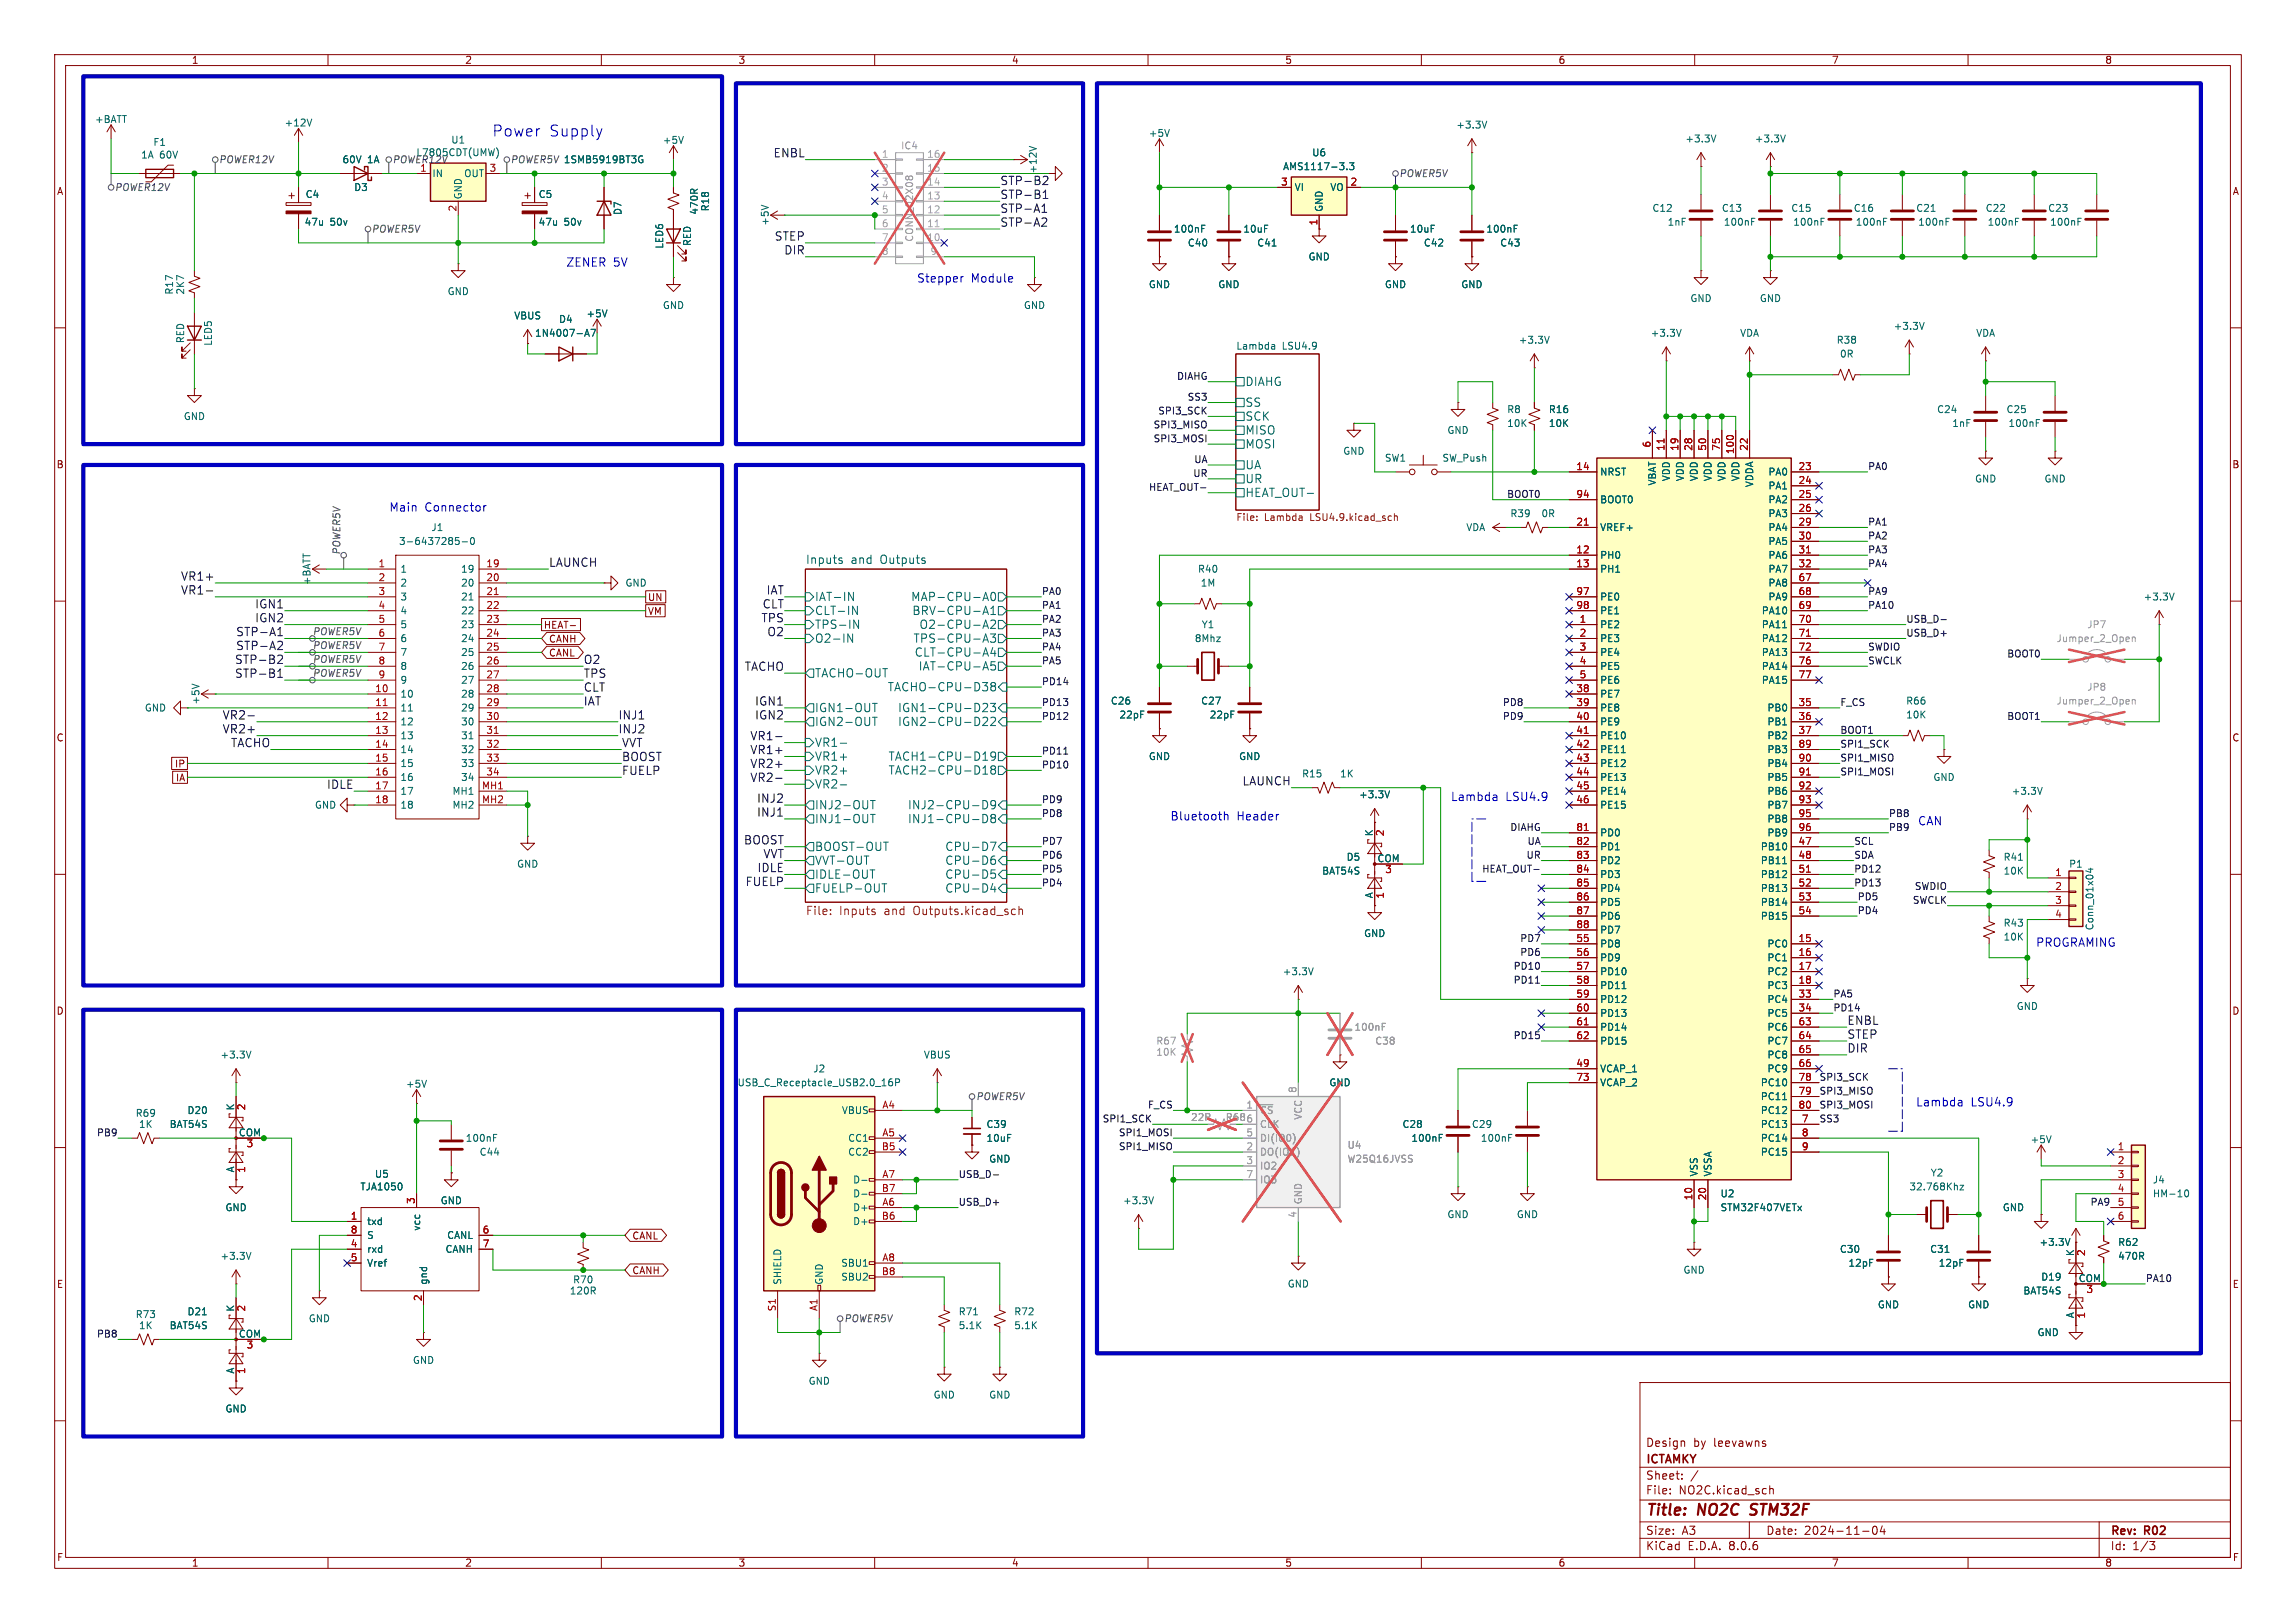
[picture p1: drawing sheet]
<svg xmlns="http://www.w3.org/2000/svg" width="420mm" height="297mm" viewBox="0 0 420 297" stroke-linecap="round" stroke-linejoin="round" font-family="sans-serif">
<defs><g id="words">
<g font-size="2.8" fill="#0000c2">
<text x="90.1" y="25.2">Power</text>
<text x="100.6" y="25.2">Supply</text>
</g>
<g font-size="2.8" fill="#840000">
<text x="301" y="277.9">Title:</text>
<text x="310.6" y="277.9">NO2C</text>
<text x="321.1" y="277.9">STM32F</text>
</g>
<g font-size="2.1" fill="#0f0f0f">
<text x="141.4" y="28.9">ENBL</text>
<text x="182.9" y="34">STP-B2</text>
<text x="182.9" y="41.6">STP-A2</text>
<text x="182.9" y="39.1">STP-A1</text>
<text x="182.9" y="36.5">STP-B1</text>
<text x="141.7" y="44.1">STEP</text>
<text x="143.4" y="46.7">DIR</text>
<text x="33" y="106.4">VR1+</text>
<text x="100.3" y="103.8">LAUNCH</text>
<text x="33" y="108.9">VR1-</text>
<text x="46.6" y="114">IGN2</text>
<text x="46.6" y="111.4">IGN1</text>
<text x="139.2" y="114">TPS</text>
<text x="139.4" y="111.4">CLT</text>
<text x="140.2" y="108.9">IAT</text>
<text x="43.1" y="119.1">STP-A2</text>
<text x="43.1" y="116.5">STP-A1</text>
<text x="140.3" y="116.5">O2</text>
<text x="42.9" y="124.1">STP-B1</text>
<text x="42.9" y="121.6">STP-B2</text>
<text x="106.7" y="124.1">TPS</text>
<text x="106.7" y="121.6">O2</text>
<text x="136.2" y="122.9">TACHO</text>
<text x="40.7" y="131.8">VR2-</text>
<text x="106.7" y="129.2">IAT</text>
<text x="106.7" y="126.7">CLT</text>
<text x="113" y="131.8">INJ1</text>
<text x="138.1" y="131.8">IGN2</text>
<text x="138.1" y="129.2">IGN1</text>
<text x="40.7" y="134.3">VR2+</text>
<text x="42.2" y="136.8">TACHO</text>
<text x="113" y="134.3">INJ2</text>
<text x="113.7" y="136.8">VVT</text>
<text x="137.2" y="135.6">VR1-</text>
<text x="113.7" y="141.9">FUELP</text>
<text x="113.7" y="139.4">BOOST</text>
<text x="137.2" y="143.2">VR2-</text>
<text x="137.2" y="140.7">VR2+</text>
<text x="137.2" y="138.1">VR1+</text>
<text x="227.2" y="143.8">LAUNCH</text>
<text x="59.8" y="144.5">IDLE</text>
<text x="138.4" y="149.5">INJ1</text>
<text x="138.4" y="147">INJ2</text>
<text x="136" y="154.6">BOOST</text>
<text x="138.5" y="159.7">IDLE</text>
<text x="139.6" y="157.2">VVT</text>
<text x="136.3" y="162.2">FUELP</text>
<text x="337.8" y="190.2">STEP</text>
<text x="337.8" y="187.6">ENBL</text>
<text x="337.8" y="192.7">DIR</text>
</g>
<g font-size="2.1" fill="#0000c2">
<text x="103.5" y="49">ZENER 5V</text>
<text x="167.6" y="51.8">Stepper</text>
<text x="177.6" y="51.8">Module</text>
<text x="71.1" y="93.7">Main</text>
<text x="77.7" y="93.7">Connector</text>
<text x="265.3" y="146.8">Lambda</text>
<text x="275.4" y="146.8">LSU4.9</text>
<text x="214" y="150.2">Bluetooth</text>
<text x="226.2" y="150.2">Header</text>
<text x="350.8" y="151.2">CAN</text>
<text x="372.4" y="173.5">PROGRAMING</text>
<text x="350.4" y="202.7">Lambda</text>
<text x="360.5" y="202.7">LSU4.9</text>
</g>
<g font-size="2.1" fill="#006464">
<text x="227.7" y="70.8">DIAHG</text>
<text x="227.7" y="74.7">SS</text>
<text x="227.7" y="77.2">SCK</text>
<text x="227.7" y="79.7">MISO</text>
<text x="227.7" y="82.3">MOSI</text>
<text x="227.7" y="86.1">UA</text>
<text x="227.7" y="88.6">UR</text>
<text x="227.7" y="91.2">HEAT_OUT-</text>
<text x="147.3" y="103.3">Inputs</text>
<text x="155.6" y="103.3">and</text>
<text x="161.1" y="103.3">Outputs</text>
<text x="149" y="110.2">IAT-IN</text>
<text x="149" y="112.8">CLT-IN</text>
<text x="166.6" y="110.2">MAP-CPU-A0</text>
<text x="166.8" y="112.8">BRV-CPU-A1</text>
<text x="149" y="115.3">TPS-IN</text>
<text x="149" y="117.8">O2-IN</text>
<text x="167" y="117.8">TPS-CPU-A3</text>
<text x="168.1" y="115.3">O2-CPU-A2</text>
<text x="149" y="124.2">TACHO-OUT</text>
<text x="167.3" y="120.4">CLT-CPU-A4</text>
<text x="168" y="122.9">IAT-CPU-A5</text>
<text x="149" y="130.5">IGN1-OUT</text>
<text x="162.3" y="126.7">TACHO-CPU-D38</text>
<text x="164.2" y="130.5">IGN1-CPU-D23</text>
<text x="149" y="136.9">VR1-</text>
<text x="149" y="133.1">IGN2-OUT</text>
<text x="164.2" y="133.1">IGN2-CPU-D22</text>
<text x="149" y="142">VR2+</text>
<text x="149" y="139.4">VR1+</text>
<text x="162.5" y="142">TACH2-CPU-D18</text>
<text x="162.5" y="139.4">TACH1-CPU-D19</text>
<text x="149" y="144.5">VR2-</text>
<text x="149" y="148.3">INJ2-OUT</text>
<text x="166" y="148.3">INJ2-CPU-D9</text>
<text x="149" y="150.9">INJ1-OUT</text>
<text x="149" y="155.9">BOOST-OUT</text>
<text x="166" y="150.9">INJ1-CPU-D8</text>
<text x="172.8" y="155.9">CPU-D7</text>
<text x="149" y="161">IDLE-OUT</text>
<text x="149" y="158.5">VVT-OUT</text>
<text x="172.8" y="161">CPU-D5</text>
<text x="172.8" y="158.5">CPU-D6</text>
<text x="149" y="163.6">FUELP-OUT</text>
<text x="172.8" y="163.6">CPU-D4</text>
</g>
<g font-size="2.1" fill="#725600">
<text x="147.3" y="167.8">File:</text>
<text x="153.5" y="167.8">Inputs</text>
<text x="161.8" y="167.8">and</text>
<text x="167.2" y="167.8">Outputs.kicad_sch</text>
</g>
<g font-size="2.1" fill="#840000">
<text x="301" y="268.2">ICTAMKY</text>
<text x="301" y="265">Design</text>
<text x="309.7" y="265">by</text>
<text x="313.5" y="265">leevawns</text>
<text x="301" y="273.7">File:</text>
<text x="301" y="271">Sheet:</text>
<text x="307.1" y="273.7">NO2C.kicad_sch</text>
<text x="301" y="281.1">Size:</text>
<text x="307.6" y="281.1">A3</text>
<text x="323" y="281.1">Date:</text>
<text x="330" y="281.1">2024-11-04</text>
<text x="386" y="281.3">Rev:</text>
<text x="392.4" y="281.3">R02</text>
<text x="301" y="283.9">KiCad</text>
<text x="308.7" y="283.9">E.D.A.</text>
<text x="316.3" y="283.9">8.0.6</text>
<text x="386" y="283.9">Id:</text>
<text x="390.1" y="283.9">1/3</text>
</g>
<g font-size="1.8" fill="#840000">
<text x="35" y="11.9">1</text>
<text x="85" y="11.9">2</text>
<text x="135" y="11.9">3</text>
<text x="185" y="11.9">4</text>
<text x="235" y="11.9">5</text>
<text x="285" y="11.9">6</text>
<text x="335" y="11.9">7</text>
<text x="385" y="11.9">8</text>
<text x="10.3" y="35.9">A</text>
<text x="408.3" y="35.9">A</text>
<text x="10.3" y="85.9">B</text>
<text x="408.2" y="85.9">B</text>
<text x="118.4" y="110.2">UN</text>
<text x="118.4" y="112.7">VM</text>
<text x="99.4" y="115.3">HEAT-</text>
<text x="100.3" y="117.8">CANH</text>
<text x="100.3" y="120.3">CANL</text>
<text x="10.3" y="135.9">C</text>
<text x="408.2" y="135.9">C</text>
<text x="31.9" y="140.7">IP</text>
<text x="32.1" y="143.2">IA</text>
<text x="10.3" y="185.9">D</text>
<text x="408.2" y="185.9">D</text>
<text x="115.6" y="227">CANL</text>
<text x="115.6" y="233.4">CANH</text>
<text x="10.3" y="235.9">E</text>
<text x="408.3" y="235.9">E</text>
<text x="10.3" y="285.9">F</text>
<text x="35" y="286.9">1</text>
<text x="85" y="286.9">2</text>
<text x="135" y="286.9">3</text>
<text x="185" y="286.9">4</text>
<text x="235" y="286.9">5</text>
<text x="285" y="286.9">6</text>
<text x="335" y="286.9">7</text>
<text x="385" y="286.9">8</text>
<text x="408.3" y="285.9">F</text>
</g>
<g font-size="1.8" fill="#006464">
<text x="17.3" y="22.7">+BATT</text>
<text x="52" y="23.3">+12V</text>
<text x="266.3" y="23.7">+3.3V</text>
<text x="25.7" y="29.2">1A</text>
<text x="28" y="26.9">F1</text>
<text x="29.2" y="29.2">60V</text>
<text x="76.1" y="28.8">L7805CDT(UMW)</text>
<text x="82.4" y="26.5">U1</text>
<text x="121.2" y="26.5">+5V</text>
<text x="210.1" y="25.2">+5V</text>
<text x="239.9" y="28.8">U6</text>
<text x="308.2" y="26.3">+3.3V</text>
<text x="320.9" y="26.3">+3.3V</text>
<text x="62.6" y="30.1">60V</text>
<text x="64.7" y="35.2">D3</text>
<text x="67.2" y="30.1">1A</text>
<text x="79" y="32.6">IN</text>
<text x="84.8" y="32.6">OUT</text>
<text x="103" y="30.1">1SMB5919BT3G</text>
<text x="234.6" y="31.3">AMS1117-3.3</text>
<text x="236.7" y="35.2">VI</text>
<text x="243.2" y="35.2">VO</text>
<text x="55.6" y="41.5">47u</text>
<text x="55.8" y="36.4">C4</text>
<text x="60.4" y="41.5">50v</text>
<text x="84.7" y="36.6" transform="rotate(-90 84.7 36.6)">GND</text>
<text x="98.4" y="36.4">C5</text>
<text x="98.4" y="41.5">47u</text>
<text x="103.2" y="41.5">50v</text>
<text x="113.9" y="39.4" transform="rotate(-90 113.9 39.4)">D7</text>
<text x="127.9" y="39.4" transform="rotate(-90 127.9 39.4)">470R</text>
<text x="129.9" y="38.8" transform="rotate(-90 129.9 38.8)">R18</text>
<text x="140.8" y="41.4" transform="rotate(-90 140.8 41.4)">+5V</text>
<text x="242.2" y="38.9" transform="rotate(-90 242.2 38.9)">GND</text>
<text x="302.2" y="39">C12</text>
<text x="304.9" y="41.5">1nF</text>
<text x="314.9" y="39">C13</text>
<text x="315.2" y="41.5">100nF</text>
<text x="327.6" y="39">C15</text>
<text x="327.9" y="41.5">100nF</text>
<text x="339" y="39">C16</text>
<text x="339.4" y="41.5">100nF</text>
<text x="350.4" y="39">C21</text>
<text x="350.8" y="41.5">100nF</text>
<text x="363.1" y="39">C22</text>
<text x="363.5" y="41.5">100nF</text>
<text x="374.6" y="39">C23</text>
<text x="374.9" y="41.5">100nF</text>
<text x="121.5" y="45.6" transform="rotate(-90 121.5 45.6)">LED6</text>
<text x="126.6" y="45.1" transform="rotate(-90 126.6 45.1)">RED</text>
<text x="214.6" y="42.8">100nF</text>
<text x="217.2" y="45.3">C40</text>
<text x="227.3" y="42.8">10uF</text>
<text x="229.9" y="45.3">C41</text>
<text x="239.3" y="47.9">GND</text>
<text x="257.8" y="42.8">10uF</text>
<text x="260.4" y="45.3">C42</text>
<text x="271.8" y="42.8">100nF</text>
<text x="274.3" y="45.3">C43</text>
<text x="210.1" y="52.9">GND</text>
<text x="222.8" y="52.9">GND</text>
<text x="253.2" y="52.9">GND</text>
<text x="267.2" y="52.9">GND</text>
<text x="31.9" y="54" transform="rotate(-90 31.9 54)">R17</text>
<text x="33.9" y="54" transform="rotate(-90 33.9 54)">2K7</text>
<text x="81.8" y="54.2">GND</text>
<text x="94" y="58.6">VBUS</text>
<text x="102.2" y="59.3">D4</text>
<text x="107.2" y="58.3">+5V</text>
<text x="121.2" y="56.7">GND</text>
<text x="187.2" y="56.7">GND</text>
<text x="309.1" y="55.5">GND</text>
<text x="321.8" y="55.5">GND</text>
<text x="33.9" y="62.9" transform="rotate(-90 33.9 62.9)">RED</text>
<text x="39" y="63.4" transform="rotate(-90 39 63.4)">LED5</text>
<text x="97.8" y="61.8">1N4007-A7</text>
<text x="226.1" y="64.1">Lambda</text>
<text x="234.5" y="64.1">LSU4.9</text>
<text x="277.7" y="63.1">+3.3V</text>
<text x="301.9" y="61.8">+3.3V</text>
<text x="318.2" y="61.8">VDA</text>
<text x="335.9" y="63.1">R38</text>
<text x="336.5" y="65.6">0R</text>
<text x="346.3" y="60.6">+3.3V</text>
<text x="361.4" y="61.8">VDA</text>
<text x="33.5" y="77.1">GND</text>
<text x="275.6" y="75.8">R8</text>
<text x="283.2" y="75.8">R16</text>
<text x="354.2" y="75.8">C24</text>
<text x="366.9" y="75.8">C25</text>
<text x="245.6" y="83.4">GND</text>
<text x="264.7" y="79.6">GND</text>
<text x="275.6" y="78.3">10K</text>
<text x="283.2" y="78.3">10K</text>
<text x="357" y="78.3">1nF</text>
<text x="367.3" y="78.3">100nF</text>
<text x="253.2" y="84.7">SW1</text>
<text x="263.8" y="84.7">SW_Push</text>
<text x="292.6" y="87.2">NRST</text>
<text x="303.1" y="88.9" transform="rotate(-90 303.1 88.9)">VBAT</text>
<text x="305.7" y="88.2" transform="rotate(-90 305.7 88.2)">VDD</text>
<text x="308.2" y="88.2" transform="rotate(-90 308.2 88.2)">VDD</text>
<text x="310.7" y="88.2" transform="rotate(-90 310.7 88.2)">VDD</text>
<text x="313.3" y="88.2" transform="rotate(-90 313.3 88.2)">VDD</text>
<text x="315.8" y="88.2" transform="rotate(-90 315.8 88.2)">VDD</text>
<text x="318.4" y="88.2" transform="rotate(-90 318.4 88.2)">VDD</text>
<text x="320.9" y="89.2" transform="rotate(-90 320.9 89.2)">VDDA</text>
<text x="323.4" y="87.2">PA0</text>
<text x="323.4" y="89.8">PA1</text>
<text x="361.2" y="88.5">GND</text>
<text x="373.9" y="88.5">GND</text>
<text x="276.2" y="94.8">R39</text>
<text x="281.9" y="94.8">0R</text>
<text x="292.6" y="92.3">BOOT0</text>
<text x="323.4" y="92.3">PA2</text>
<text x="323.4" y="94.8">PA3</text>
<text x="72.9" y="99.9">3-6437285-0</text>
<text x="78.8" y="97.4">J1</text>
<text x="268.1" y="97.4">VDA</text>
<text x="292.6" y="97.4">VREF+</text>
<text x="323.4" y="97.4">PA4</text>
<text x="323.4" y="99.9">PA5</text>
<text x="57" y="107.2" transform="rotate(-90 57 107.2)">+BATT</text>
<text x="73.2" y="105">1</text>
<text x="73.2" y="107.5">2</text>
<text x="84.2" y="105">19</text>
<text x="84.2" y="107.5">20</text>
<text x="114.3" y="107.5">GND</text>
<text x="219" y="105">R40</text>
<text x="219.5" y="107.5">1M</text>
<text x="292.6" y="102.5">PH0</text>
<text x="292.6" y="105">PH1</text>
<text x="323.4" y="102.5">PA6</text>
<text x="323.4" y="105">PA7</text>
<text x="323.4" y="107.5">PA8</text>
<text x="73.2" y="110.1">3</text>
<text x="73.2" y="112.6">4</text>
<text x="84.2" y="110.1">21</text>
<text x="84.2" y="112.6">22</text>
<text x="292.6" y="110.1">PE0</text>
<text x="292.6" y="112.6">PE1</text>
<text x="322.2" y="112.6">PA10</text>
<text x="323.4" y="110.1">PA9</text>
<text x="392" y="110.1">+3.3V</text>
<text x="73.2" y="115.2">5</text>
<text x="73.2" y="117.7">6</text>
<text x="84.2" y="115.2">23</text>
<text x="84.2" y="117.7">24</text>
<text x="218.5" y="117.7">8Mhz</text>
<text x="219.7" y="115.2">Y1</text>
<text x="292.6" y="115.2">PE2</text>
<text x="292.6" y="117.7">PE3</text>
<text x="322.2" y="115.2">PA11</text>
<text x="322.2" y="117.7">PA12</text>
<text x="73.2" y="120.2">7</text>
<text x="73.2" y="122.8">8</text>
<text x="73.2" y="125.3">9</text>
<text x="84.2" y="120.2">25</text>
<text x="84.2" y="122.8">26</text>
<text x="84.2" y="125.3">27</text>
<text x="292.6" y="120.2">PE4</text>
<text x="292.6" y="122.8">PE5</text>
<text x="292.6" y="125.3">PE6</text>
<text x="322.2" y="120.2">PA13</text>
<text x="322.2" y="122.8">PA14</text>
<text x="322.2" y="125.3">PA15</text>
<text x="26.4" y="130.4">GND</text>
<text x="36.7" y="129" transform="rotate(-90 36.7 129)">+5V</text>
<text x="73.2" y="127.9">10</text>
<text x="73.2" y="130.4">11</text>
<text x="84.2" y="127.9">28</text>
<text x="84.2" y="130.4">29</text>
<text x="203.1" y="129.1">C26</text>
<text x="204.7" y="131.7">22pF</text>
<text x="219.6" y="129.1">C27</text>
<text x="221.2" y="131.7">22pF</text>
<text x="292.6" y="127.9">PE7</text>
<text x="292.6" y="130.4">PE8</text>
<text x="323.2" y="130.4">PB0</text>
<text x="348.6" y="129.1">R66</text>
<text x="348.6" y="131.7">10K</text>
<text x="73.2" y="132.9">12</text>
<text x="73.2" y="135.5">13</text>
<text x="84.2" y="132.9">30</text>
<text x="84.2" y="135.5">31</text>
<text x="292.6" y="132.9">PE9</text>
<text x="292.6" y="135.5">PE10</text>
<text x="323.2" y="132.9">PB1</text>
<text x="323.2" y="135.5">PB2</text>
<text x="73.2" y="138">14</text>
<text x="73.2" y="140.6">15</text>
<text x="73.2" y="143.1">16</text>
<text x="84.2" y="138">32</text>
<text x="84.2" y="140.6">33</text>
<text x="84.2" y="143.1">34</text>
<text x="210.1" y="139.3">GND</text>
<text x="226.6" y="139.3">GND</text>
<text x="238.1" y="142.5">R15</text>
<text x="245" y="142.5">1K</text>
<text x="292.6" y="138">PE11</text>
<text x="292.6" y="140.6">PE12</text>
<text x="292.6" y="143.1">PE13</text>
<text x="323.2" y="138">PB3</text>
<text x="323.2" y="140.6">PB4</text>
<text x="323.2" y="143.1">PB5</text>
<text x="353.6" y="143.1">GND</text>
<text x="57.5" y="148.2">GND</text>
<text x="73.2" y="145.6">17</text>
<text x="73.2" y="148.2">18</text>
<text x="82.7" y="145.6">MH1</text>
<text x="82.7" y="148.2">MH2</text>
<text x="248.5" y="146.3">+3.3V</text>
<text x="292.6" y="145.6">PE14</text>
<text x="292.6" y="148.2">PE15</text>
<text x="323.2" y="145.6">PB6</text>
<text x="323.2" y="148.2">PB7</text>
<text x="367.9" y="145.6">+3.3V</text>
<text x="251.2" y="153.1" transform="rotate(-90 251.2 153.1)">K</text>
<text x="292.6" y="153.3">PD0</text>
<text x="292.6" y="155.8">PD1</text>
<text x="322" y="155.8">PB10</text>
<text x="323.2" y="150.7">PB8</text>
<text x="323.2" y="153.3">PB9</text>
<text x="94.5" y="159">GND</text>
<text x="241.8" y="160.2">BAT54S</text>
<text x="246.2" y="157.7">D5</text>
<text x="251.9" y="157.9">COM</text>
<text x="292.6" y="158.3">PD2</text>
<text x="292.6" y="160.9">PD3</text>
<text x="322" y="158.3">PB11</text>
<text x="322" y="160.9">PB12</text>
<text x="366.4" y="157.7">R41</text>
<text x="366.4" y="160.2">10K</text>
<text x="378.4" y="159">P1</text>
<text x="251.2" y="164.5" transform="rotate(-90 251.2 164.5)">A</text>
<text x="292.6" y="163.4">PD4</text>
<text x="292.6" y="166">PD5</text>
<text x="322" y="163.4">PB13</text>
<text x="322" y="166">PB14</text>
<text x="249.4" y="171.7">GND</text>
<text x="292.6" y="173.6">PD8</text>
<text x="292.6" y="168.5">PD6</text>
<text x="292.6" y="171">PD7</text>
<text x="322" y="168.5">PB15</text>
<text x="323.2" y="173.6">PC0</text>
<text x="366.4" y="169.8">R43</text>
<text x="366.4" y="172.3">10K</text>
<text x="383.1" y="170.3" transform="rotate(-90 383.1 170.3)">Conn_01x04</text>
<text x="234.5" y="178.7">+3.3V</text>
<text x="292.6" y="176.1">PD9</text>
<text x="292.6" y="178.7">PD10</text>
<text x="323.2" y="176.1">PC1</text>
<text x="323.2" y="178.7">PC2</text>
<text x="292.6" y="181.2">PD11</text>
<text x="292.6" y="183.7">PD12</text>
<text x="323.2" y="181.2">PC3</text>
<text x="323.2" y="183.7">PC4</text>
<text x="368.8" y="185">GND</text>
<text x="292.6" y="186.3">PD13</text>
<text x="292.6" y="188.8">PD14</text>
<text x="292.6" y="191.4">PD15</text>
<text x="323.2" y="186.3">PC5</text>
<text x="323.2" y="188.8">PC6</text>
<text x="323.2" y="191.4">PC7</text>
<text x="40.2" y="193.9">+3.3V</text>
<text x="148.7" y="196.4">J2</text>
<text x="168.9" y="193.9">VBUS</text>
<text x="292.6" y="196.4">VCAP_1</text>
<text x="323.2" y="193.9">PC8</text>
<text x="323.2" y="196.4">PC9</text>
<text x="42.9" y="203.3" transform="rotate(-90 42.9 203.3)">K</text>
<text x="74.2" y="199.2">+5V</text>
<text x="134.8" y="199">USB_C_Receptacle_USB2.0_16P</text>
<text x="243.1" y="199">GND</text>
<text x="292.6" y="199">VCAP_2</text>
<text x="322" y="199">PC10</text>
<text x="322" y="201.5">PC11</text>
<text x="24.7" y="204.6">R69</text>
<text x="25.3" y="206.6">1K</text>
<text x="30.9" y="206.6">BAT54S</text>
<text x="34.2" y="204.1">D20</text>
<text x="43.6" y="208">COM</text>
<text x="85.1" y="209.1">100nF</text>
<text x="153.9" y="204.1">VBUS</text>
<text x="155.1" y="209.1">CC1</text>
<text x="180.3" y="206.6">C39</text>
<text x="180.3" y="209.1">10uF</text>
<text x="256.4" y="206.6">C28</text>
<text x="258.1" y="209.1">100nF</text>
<text x="269.1" y="206.6">C29</text>
<text x="270.8" y="209.1">100nF</text>
<text x="322" y="206.6">PC13</text>
<text x="322" y="209.1">PC14</text>
<text x="322" y="204.1">PC12</text>
<text x="371.3" y="209.4">+5V</text>
<text x="42.9" y="214.6" transform="rotate(-90 42.9 214.6)">A</text>
<text x="68.5" y="215.7">U5</text>
<text x="87.6" y="211.7">C44</text>
<text x="155.1" y="211.7">CC2</text>
<text x="180.8" y="213">GND</text>
<text x="310.7" y="215.4" transform="rotate(-90 310.7 215.4)">VSS</text>
<text x="313.3" y="215.4" transform="rotate(-90 313.3 215.4)">VSSA</text>
<text x="322" y="211.7">PC15</text>
<text x="353.1" y="215.5">Y2</text>
<text x="41.1" y="221.8">GND</text>
<text x="65.8" y="218">TJA1050</text>
<text x="80.5" y="220.6">GND</text>
<text x="156" y="221.8">D+</text>
<text x="156" y="216.8">D-</text>
<text x="156" y="219.3">D-</text>
<text x="205.3" y="220.6">+3.3V</text>
<text x="314.6" y="219.3">U2</text>
<text x="314.6" y="221.8">STM32F407VETx</text>
<text x="349.2" y="218">32.768Khz</text>
<text x="366.3" y="221.8">GND</text>
<text x="393.7" y="216.8">J4</text>
<text x="393.7" y="219.3">HM-10</text>
<text x="67.1" y="224.4">txd</text>
<text x="67.1" y="226.9">S</text>
<text x="77.1" y="225.3" transform="rotate(-90 77.1 225.3)">vcc</text>
<text x="81.7" y="226.9">CANL</text>
<text x="156" y="224.4">D+</text>
<text x="264.7" y="223.1">GND</text>
<text x="277.4" y="223.1">GND</text>
<text x="40.2" y="230.7">+3.3V</text>
<text x="67.1" y="229.5">rxd</text>
<text x="67.1" y="232">Vref</text>
<text x="81.4" y="229.5">CANH</text>
<text x="153.8" y="232">SBU1</text>
<text x="307.8" y="233.3">GND</text>
<text x="336.5" y="229.5">C30</text>
<text x="338" y="232">12pF</text>
<text x="353" y="229.5">C31</text>
<text x="354.5" y="232">12pF</text>
<text x="373" y="228.2">+3.3V</text>
<text x="379.5" y="230" transform="rotate(-90 379.5 230)">K</text>
<text x="387.4" y="228.2">R62</text>
<text x="387.4" y="230.7">470R</text>
<text x="78.3" y="235.2" transform="rotate(-90 78.3 235.2)">gnd</text>
<text x="104.1" y="237.1">120R</text>
<text x="104.7" y="235.1">R70</text>
<text x="143.1" y="235.2" transform="rotate(-90 143.1 235.2)">SHIELD</text>
<text x="150.7" y="235.2" transform="rotate(-90 150.7 235.2)">GND</text>
<text x="153.8" y="234.5">SBU2</text>
<text x="235.5" y="235.8">GND</text>
<text x="343.4" y="239.6">GND</text>
<text x="359.9" y="239.6">GND</text>
<text x="370" y="237.1">BAT54S</text>
<text x="373.3" y="234.5">D19</text>
<text x="380.1" y="234.7">COM</text>
<text x="24.7" y="241.4">R73</text>
<text x="25.3" y="243.4">1K</text>
<text x="30.9" y="243.4">BAT54S</text>
<text x="34.2" y="240.9">D21</text>
<text x="42.9" y="240.1" transform="rotate(-90 42.9 240.1)">K</text>
<text x="43.6" y="244.9">COM</text>
<text x="56.4" y="242.2">GND</text>
<text x="175.3" y="240.9">R71</text>
<text x="175.3" y="243.4">5.1K</text>
<text x="185.4" y="240.9">R72</text>
<text x="185.4" y="243.4">5.1K</text>
<text x="372.6" y="244.7">GND</text>
<text x="379.5" y="241.3" transform="rotate(-90 379.5 241.3)">A</text>
<text x="42.9" y="251.5" transform="rotate(-90 42.9 251.5)">A</text>
<text x="75.4" y="249.8">GND</text>
<text x="147.8" y="253.6">GND</text>
<text x="170.7" y="256.1">GND</text>
<text x="180.8" y="256.1">GND</text>
<text x="41.1" y="258.7">GND</text>
</g>
<g font-size="1.8" fill="#aaa">
<text x="161.2" y="29">1</text>
<text x="169.5" y="29">16</text>
<text x="161.2" y="31.5">2</text>
<text x="161.2" y="34">3</text>
<text x="169.5" y="34">14</text>
<text x="169.5" y="31.5">15</text>
<text x="161.2" y="36.6">4</text>
<text x="161.2" y="39.1">5</text>
<text x="161.2" y="41.7">6</text>
<text x="169.5" y="41.7">11</text>
<text x="169.5" y="39.1">12</text>
<text x="169.5" y="36.6">13</text>
<text x="161.2" y="44.2">7</text>
<text x="161.2" y="46.7">8</text>
<text x="169.5" y="44.2">10</text>
<text x="170.1" y="46.7">9</text>
<text x="227.9" y="202.9">1</text>
<text x="237.2" y="200.1" transform="rotate(-90 237.2 200.1)">8</text>
<text x="227.9" y="208">5</text>
<text x="227.9" y="205.5">6</text>
<text x="227.9" y="210.6">2</text>
<text x="227.9" y="213.1">3</text>
<text x="227.9" y="215.6">7</text>
<text x="237.2" y="223" transform="rotate(-90 237.2 223)">4</text>
</g>
<g font-size="1.8" fill="#989898">
<text x="164.7" y="27.5">IC4</text>
<text x="167.2" y="44.3" transform="rotate(-90 167.2 44.3)">CONN_02X08</text>
<text x="376.1" y="117.7">Jumper_2_Open</text>
<text x="381.7" y="115.2">JP7</text>
<text x="376.1" y="129.1">Jumper_2_Open</text>
<text x="381.7" y="126.6">JP8</text>
<text x="211.4" y="191.4">R67</text>
<text x="247.7" y="188.8">100nF</text>
<text x="251.5" y="191.4">C38</text>
<text x="211.4" y="193.4">10K</text>
<text x="217.8" y="205.3">22R</text>
<text x="230.4" y="204.1">~{CS}</text>
<text x="230.4" y="209.1">DI(IO0)</text>
<text x="230.4" y="206.6">CLK</text>
<text x="238.4" y="205" transform="rotate(-90 238.4 205)">VCC</text>
<text x="230.4" y="211.7">DO(IO1)</text>
<text x="230.4" y="214.2">IO2</text>
<text x="246.4" y="213">W25Q16JVSS</text>
<text x="246.4" y="210.4">U4</text>
<text x="230.4" y="216.8">IO3</text>
<text x="238.4" y="220.5" transform="rotate(-90 238.4 220.5)">GND</text>
</g>
<g font-size="1.8" fill="#484848">
<text x="20.9" y="35.2">POWER12V</text>
<text x="40" y="30.1">POWER12V</text>
<text x="71.7" y="30.1">POWER12V</text>
<text x="93.3" y="30.1">POWER5V 1SMB5919BT3G</text>
<text x="255.9" y="32.6">POWER5V</text>
<text x="67.9" y="42.8">POWER5V</text>
<text x="62.5" y="101.6" transform="rotate(-90 62.5 101.6)">POWER5V</text>
<text x="57.1" y="116.4">POWER5V</text>
<text x="57.1" y="119">POWER5V</text>
<text x="57.1" y="124.1">POWER5V</text>
<text x="57.1" y="121.5">POWER5V</text>
<text x="178.5" y="201.5">POWER5V</text>
<text x="154.4" y="242.2">POWER5V</text>
</g>
<g font-size="1.8" fill="#a90000">
<text x="76.8" y="31.5">1</text>
<text x="89.5" y="31.5">3</text>
<text x="234.2" y="34">3</text>
<text x="246.9" y="34">2</text>
<text x="83.6" y="38.8" transform="rotate(-90 83.6 38.8)">2</text>
<text x="241" y="41.3" transform="rotate(-90 241 41.3)">1</text>
<text x="302" y="82" transform="rotate(-90 302 82)">6</text>
<text x="304.5" y="82.6" transform="rotate(-90 304.5 82.6)">11</text>
<text x="307.1" y="82.6" transform="rotate(-90 307.1 82.6)">19</text>
<text x="309.6" y="82.6" transform="rotate(-90 309.6 82.6)">28</text>
<text x="312.2" y="82.6" transform="rotate(-90 312.2 82.6)">50</text>
<text x="314.7" y="82.6" transform="rotate(-90 314.7 82.6)">75</text>
<text x="317.2" y="83.2" transform="rotate(-90 317.2 83.2)">100</text>
<text x="319.8" y="82.6" transform="rotate(-90 319.8 82.6)">22</text>
<text x="288.2" y="86.1">14</text>
<text x="328.9" y="86.1">23</text>
<text x="328.9" y="88.6">24</text>
<text x="288.2" y="91.2">94</text>
<text x="328.9" y="91.2">25</text>
<text x="328.9" y="93.7">26</text>
<text x="288.2" y="101.3">12</text>
<text x="288.2" y="96.3">21</text>
<text x="328.9" y="96.3">29</text>
<text x="328.9" y="98.8">30</text>
<text x="328.9" y="101.3">31</text>
<text x="69.1" y="103.9">1</text>
<text x="69.1" y="106.4">2</text>
<text x="88.9" y="103.9">19</text>
<text x="88.9" y="106.4">20</text>
<text x="288.2" y="103.9">13</text>
<text x="328.9" y="103.9">32</text>
<text x="328.9" y="106.4">67</text>
<text x="69.1" y="109">3</text>
<text x="69.1" y="111.5">4</text>
<text x="88.9" y="109">21</text>
<text x="88.9" y="111.5">22</text>
<text x="288.2" y="109">97</text>
<text x="288.2" y="111.5">98</text>
<text x="328.9" y="109">68</text>
<text x="328.9" y="111.5">69</text>
<text x="69.1" y="114">5</text>
<text x="69.1" y="116.6">6</text>
<text x="69.1" y="119.1">7</text>
<text x="88.9" y="114">23</text>
<text x="88.9" y="116.6">24</text>
<text x="88.9" y="119.1">25</text>
<text x="288.9" y="114">1</text>
<text x="288.9" y="116.6">2</text>
<text x="288.9" y="119.1">3</text>
<text x="328.9" y="114">70</text>
<text x="328.9" y="116.6">71</text>
<text x="328.9" y="119.1">72</text>
<text x="69.1" y="121.7">8</text>
<text x="69.1" y="124.2">9</text>
<text x="88.9" y="121.7">26</text>
<text x="88.9" y="124.2">27</text>
<text x="288.9" y="121.7">4</text>
<text x="288.9" y="124.2">5</text>
<text x="328.9" y="121.7">76</text>
<text x="328.9" y="124.2">77</text>
<text x="68.5" y="126.7">10</text>
<text x="68.5" y="129.3">11</text>
<text x="68.5" y="131.8">12</text>
<text x="88.9" y="126.7">28</text>
<text x="88.9" y="129.3">29</text>
<text x="88.9" y="131.8">30</text>
<text x="288.2" y="126.7">38</text>
<text x="288.2" y="129.3">39</text>
<text x="288.2" y="131.8">40</text>
<text x="328.9" y="129.3">35</text>
<text x="328.9" y="131.8">36</text>
<text x="68.5" y="134.4">13</text>
<text x="68.5" y="136.9">14</text>
<text x="88.9" y="134.4">31</text>
<text x="88.9" y="136.9">32</text>
<text x="288.2" y="134.4">41</text>
<text x="288.2" y="136.9">42</text>
<text x="328.9" y="134.4">37</text>
<text x="328.9" y="136.9">89</text>
<text x="68.5" y="139.4">15</text>
<text x="68.5" y="142">16</text>
<text x="88.9" y="139.4">33</text>
<text x="88.9" y="142">34</text>
<text x="288.2" y="139.4">43</text>
<text x="288.2" y="142">44</text>
<text x="328.9" y="139.4">90</text>
<text x="328.9" y="142">91</text>
<text x="68.5" y="144.5">17</text>
<text x="68.5" y="147.1">18</text>
<text x="88.1" y="144.5">MH1</text>
<text x="88.1" y="147.1">MH2</text>
<text x="288.2" y="144.5">45</text>
<text x="288.2" y="147.1">46</text>
<text x="328.9" y="144.5">92</text>
<text x="328.9" y="147.1">93</text>
<text x="328.9" y="149.6">95</text>
<text x="253.4" y="153.1" transform="rotate(-90 253.4 153.1)">2</text>
<text x="288.2" y="152.1">81</text>
<text x="288.2" y="154.7">82</text>
<text x="328.9" y="154.7">47</text>
<text x="328.9" y="152.1">96</text>
<text x="253.3" y="160.1">3</text>
<text x="288.2" y="157.2">83</text>
<text x="288.2" y="159.8">84</text>
<text x="328.9" y="157.2">48</text>
<text x="328.9" y="159.8">51</text>
<text x="375.8" y="160.4">1</text>
<text x="253.4" y="164.5" transform="rotate(-90 253.4 164.5)">1</text>
<text x="288.2" y="162.3">85</text>
<text x="288.2" y="164.8">86</text>
<text x="288.2" y="167.4">87</text>
<text x="328.9" y="162.3">52</text>
<text x="328.9" y="164.8">53</text>
<text x="328.9" y="167.4">54</text>
<text x="375.8" y="162.9">2</text>
<text x="375.8" y="165.5">3</text>
<text x="288.2" y="172.5">55</text>
<text x="288.2" y="169.9">88</text>
<text x="328.9" y="172.5">15</text>
<text x="375.8" y="168">4</text>
<text x="288.2" y="175">56</text>
<text x="288.2" y="177.5">57</text>
<text x="328.9" y="175">16</text>
<text x="328.9" y="177.5">17</text>
<text x="288.2" y="180.1">58</text>
<text x="288.2" y="182.6">59</text>
<text x="288.2" y="185.2">60</text>
<text x="328.9" y="180.1">18</text>
<text x="328.9" y="182.6">33</text>
<text x="328.9" y="185.2">34</text>
<text x="288.2" y="187.7">61</text>
<text x="288.2" y="190.2">62</text>
<text x="328.9" y="187.7">63</text>
<text x="328.9" y="190.2">64</text>
<text x="288.2" y="195.3">49</text>
<text x="288.2" y="197.9">73</text>
<text x="328.9" y="192.8">65</text>
<text x="328.9" y="195.3">66</text>
<text x="328.9" y="197.9">78</text>
<text x="45.2" y="203.3" transform="rotate(-90 45.2 203.3)">2</text>
<text x="161.3" y="202.9">A4</text>
<text x="328.9" y="200.4">79</text>
<text x="328.9" y="202.9">80</text>
<text x="161.3" y="208">A5</text>
<text x="329.5" y="205.5">7</text>
<text x="329.5" y="208">8</text>
<text x="45" y="210.3">3</text>
<text x="45.2" y="214.7" transform="rotate(-90 45.2 214.7)">1</text>
<text x="161.2" y="210.6">B5</text>
<text x="161.3" y="215.6">A7</text>
<text x="329.5" y="210.6">9</text>
<text x="387.3" y="210.6">1</text>
<text x="387.3" y="213.1">2</text>
<text x="387.3" y="215.6">3</text>
<text x="75.9" y="220.4" transform="rotate(-90 75.9 220.4)">3</text>
<text x="161.2" y="218.2">B7</text>
<text x="161.3" y="220.7">A6</text>
<text x="309.6" y="219.8" transform="rotate(-90 309.6 219.8)">10</text>
<text x="312.2" y="219.8" transform="rotate(-90 312.2 219.8)">20</text>
<text x="387.3" y="218.2">4</text>
<text x="387.3" y="220.7">5</text>
<text x="64.1" y="223.3">1</text>
<text x="64.1" y="225.8">8</text>
<text x="88.2" y="225.8">6</text>
<text x="161.2" y="223.3">B6</text>
<text x="387.3" y="223.3">6</text>
<text x="64.1" y="228.3">4</text>
<text x="64.1" y="230.9">5</text>
<text x="88.2" y="228.3">7</text>
<text x="161.2" y="233.4">B8</text>
<text x="161.3" y="230.9">A8</text>
<text x="381.7" y="229.9" transform="rotate(-90 381.7 229.9)">2</text>
<text x="77.2" y="238.2" transform="rotate(-90 77.2 238.2)">2</text>
<text x="381.6" y="236.9">3</text>
<text x="45.2" y="240.1" transform="rotate(-90 45.2 240.1)">2</text>
<text x="142" y="240.1" transform="rotate(-90 142 240.1)">S1</text>
<text x="149.6" y="240" transform="rotate(-90 149.6 240)">A1</text>
<text x="381.7" y="241.4" transform="rotate(-90 381.7 241.4)">1</text>
<text x="45" y="247.1">3</text>
<text x="45.2" y="251.5" transform="rotate(-90 45.2 251.5)">1</text>
</g>
<g font-size="1.8" fill="#0f0f0f">
<text x="189.8" y="31.9" transform="rotate(-90 189.8 31.9)">+12V</text>
<text x="215.2" y="69.6">DIAHG</text>
<text x="211.8" y="75.9">SPI3_SCK</text>
<text x="217.1" y="73.4">SS3</text>
<text x="210.9" y="78.5">SPI3_MISO</text>
<text x="210.9" y="81">SPI3_MOSI</text>
<text x="210.1" y="89.9">HEAT_OUT-</text>
<text x="218.2" y="87.4">UR</text>
<text x="218.4" y="84.8">UA</text>
<text x="341.6" y="86.1">PA0</text>
<text x="275.6" y="91.2">BOOT0</text>
<text x="341.6" y="101.3">PA3</text>
<text x="341.6" y="96.3">PA1</text>
<text x="341.6" y="98.8">PA2</text>
<text x="341.6" y="103.9">PA4</text>
<text x="190.5" y="109">PA0</text>
<text x="190.5" y="111.5">PA1</text>
<text x="341.6" y="109">PA9</text>
<text x="341.6" y="111.5">PA10</text>
<text x="190.5" y="119.1">PA4</text>
<text x="190.5" y="116.6">PA3</text>
<text x="190.5" y="114">PA2</text>
<text x="341.6" y="119.1">SWDIO</text>
<text x="348.6" y="114">USB_D-</text>
<text x="348.6" y="116.6">USB_D+</text>
<text x="190.5" y="121.7">PA5</text>
<text x="190.5" y="125.5">PD14</text>
<text x="341.6" y="121.7">SWCLK</text>
<text x="367.1" y="120.4">BOOT0</text>
<text x="190.5" y="131.8">PD12</text>
<text x="190.5" y="129.3">PD13</text>
<text x="274.8" y="131.8">PD9</text>
<text x="274.8" y="129.3">PD8</text>
<text x="336.5" y="129.3">F_CS</text>
<text x="367.1" y="131.8">BOOT1</text>
<text x="336.5" y="136.9">SPI1_SCK</text>
<text x="336.5" y="134.4">BOOT1</text>
<text x="190.5" y="140.7">PD10</text>
<text x="190.5" y="138.2">PD11</text>
<text x="336.5" y="142">SPI1_MOSI</text>
<text x="336.5" y="139.4">SPI1_MISO</text>
<text x="190.5" y="149.6">PD8</text>
<text x="190.5" y="147.1">PD9</text>
<text x="345.4" y="149.6">PB8</text>
<text x="190.5" y="154.7">PD7</text>
<text x="276.2" y="152.1">DIAHG</text>
<text x="279.3" y="154.7">UA</text>
<text x="339.1" y="154.7">SCL</text>
<text x="345.4" y="152.1">PB9</text>
<text x="190.5" y="159.8">PD5</text>
<text x="190.5" y="157.2">PD6</text>
<text x="271" y="159.8">HEAT_OUT-</text>
<text x="279.1" y="157.2">UR</text>
<text x="339.1" y="157.2">SDA</text>
<text x="339.1" y="159.8">PD12</text>
<text x="190.5" y="162.3">PD4</text>
<text x="339.1" y="162.3">PD13</text>
<text x="339.7" y="164.8">PD5</text>
<text x="339.7" y="167.4">PD4</text>
<text x="349.8" y="165.5">SWCLK</text>
<text x="350.2" y="162.9">SWDIO</text>
<text x="278" y="172.5">PD7</text>
<text x="276.8" y="177.5">PD10</text>
<text x="278" y="175">PD6</text>
<text x="276.8" y="180.1">PD11</text>
<text x="335.3" y="185.2">PD14</text>
<text x="335.3" y="182.6">PA5</text>
<text x="276.8" y="190.2">PD15</text>
<text x="332.7" y="197.9">SPI3_SCK</text>
<text x="209.9" y="202.9">F_CS</text>
<text x="332.7" y="200.4">SPI3_MISO</text>
<text x="332.7" y="202.9">SPI3_MOSI</text>
<text x="17.6" y="208">PB9</text>
<text x="201.6" y="205.5">SPI1_SCK</text>
<text x="204.6" y="208">SPI1_MOSI</text>
<text x="332.7" y="205.5">SS3</text>
<text x="175.3" y="215.6">USB_D-</text>
<text x="204.6" y="210.6">SPI1_MISO</text>
<text x="175.3" y="220.7">USB_D+</text>
<text x="382.3" y="220.7">PA9</text>
<text x="392.4" y="234.7">PA10</text>
<text x="17.6" y="244.8">PB8</text>
</g>
<g font-size="1.8" fill="#725600">
<text x="226.1" y="95.7">File:</text>
<text x="231.3" y="95.7">Lambda</text>
<text x="239.8" y="95.7">LSU4.9.kicad_sch</text>
</g>
<text font-size="1.8" fill="#a1a1a1" x="224.1" y="205.3">R68</text>
</g></defs>
<g fill="none" stroke="#840000" stroke-width=".18">
<path d="M10 10h400v277h-400zM12 12h396v273h-396zM60 10v2M110 10v2M160 10v2M210 10v2M260 10v2M310 10v2M360 10v2M10 60h2M224.8 47v1.3h1.3l-1.3 1.2-1.3-1.2h1.3M224.8 47h.1"/>
<path d="M408 60h2M226.1 64.8h15.2v28.5h-15.2zM10 110h2M147.3 104.1h36.8v61h-36.8zM408 110h2M10 160h2M408 160h2M10 210h2M408 210h2M10 260h2M300 253h108v32h-108zM408 260h2"/>
<path d="M300 278.5h108M300 274.5h108M300 268.5h108M305.5 273.2v.2M305.5 272.5v.1M307.7 270.5v.2M307.7 269.8v.1M307.9 263.7l.3 .2v.8M310.6 269.1l-1.3 1.9M320 278.5v3M322.8 264.2l.2 .2-.2 .3M322.8 263.7l.1 .1"/>
<path d="M323.7 271.9v1.5M323.7 272.5l.2-.1 .4 .1 .1 .9M342.7 279.4l.2-.1a.8 .8 0 0 1 .5 .7 .8 .8 0 0 1-.5 .8 1 1 0 0 1-.2-1.4zM344.3 279.2l-.4 1.1h1M344.7 279.8v1M384 278.5v6.5M60 285v2M110 285v2M160 285v2M210 285v2M260 285v2M300 281.5h108"/>
<path d="M310 285v2M340.7 280.2h1.2M360 285v2M393.2 282.1h1l-.5 .6 .4 .1 .1 .5-.3 .3h-.5"/>
</g>
<path d="M320.1 277.1l.3 .1M320.4 275.4l-.1 .2v.4" fill="none" stroke="#840000" stroke-width=".4"/>
<g fill="none" stroke="#006464" stroke-width=".18">
<path d="M226.1 69.1h1.5v1.5h-1.5zM226.1 72.9h1.5v1.5h-1.5zM226.1 75.4h1.5v1.6h-1.5zM226.1 78h1.5v1.5h-1.5zM233 63l.2 .2v.7M233.2 63.8l-.4 .1M233.2 63.4h-.4M226.1 80.5h1.5v1.5h-1.5zM226.1 84.3h1.5v1.6h-1.5zM226.1 86.9h1.5v1.5h-1.5zM226.1 89.4h1.5v1.5h-1.5zM147.3 113.5h.8l.7 .8-.7 .8h-.8z"/>
<path d="M147.3 108.5h.8l.7 .7-.7 .8h-.8zM147.3 111h.8l.7 .8-.7 .7h-.8zM147.3 116.1h.8l.7 .7-.7 .8h-.8zM153.7 102.6l.3 .1 .1 .2-.2 .2h-.3M153.7 102.1l.3 .1M155.1 116l.9 1.5v-1.5M155.2 108.4l.9 1.5v-1.5M156 110.9l.8 1.6v-1.6M156.2 113.5l.8 1.5v-1.5M169 102.6l.3 .2-.3 .3M169 102.1l.2 .1M179.8 115l.5-1.5 .5 1.5"/>
<path d="M179.8 112.5l.5-1.6 .5 1.6M179.9 117.1h.8M179.9 119.6h.8M179.9 114.6h.8M179.9 112h.8M179.9 109.5h.8M180.3 116l.5 1.5M180.3 118.6l.5 1.5M180.3 108.4l.5 1.5M181.2 116h.9l-.5 .6 .4 .1v.7l-.2 .1h-.4l-.2-.1M181.2 113.6l.6-.1 .2 .1 .1 .3-.9 1.1h.9M181.2 112.5h.9"/>
<path d="M181.2 111.4l.5-.5v1.6M181.5 108.5l.1-.1a.81 .81 0 0 1 .5 .8 .81 .81 0 0 1-.5 .7 1.01 1.01 0 0 1-.1-1.4zM181.6 118.5l-.4 1.1h1M182 119.1v1M182.6 116.1h.8l.7 .7-.7 .8h-.8zM182.6 118.6h.8l.7 .8-.7 .7h-.8zM182.6 113.5h.8l.7 .8-.7 .8h-.8zM182.6 111h.8l.7 .8-.7 .7h-.8zM182.6 108.5h.8l.7 .7-.7 .8h-.8zM147.3 135.1h.8l.7 .8-.7 .8h-.8zM147.3 137.7h.8l.7 .7-.7 .8h-.8zM148.1 131.3h.7v1.5h-.7l-.8-.7z"/>
<path d="M148.1 128.8h.7v1.5h-.7l-.8-.8zM148.1 122.4h.7v1.6h-.7l-.8-.8zM153.7 136h1.2M159.6 128.7h.9M159.6 131.3h.9M160 128.7v1.5M160 131.3v1.5M161.5 122.4h.8M179.7 124.9h1l-.5 .6 .4 .1 .1 .5-.3 .3h-.5M179.8 138l.4-.4v1.5M179.8 139.1h.9M179.8 128.9l.6-.2 .2 .2 .1 .2-1 1.1h1"/>
<path d="M179.8 131.4l.6-.1 .2 .1 .1 .3-1 1.1h1M179.9 122.2h.8M180.3 121.1l.5 1.5M181.2 128.7h.9l-.5 .6 .4 .1v.7l-.2 .1h-.4l-.2-.1M181.2 131.4l.6-.1 .2 .1 .1 .3-.9 1.1h.9M181.5 125.6l-.3-.3 .3-.4h.3l.3 .3-.3 .4M181.5 125.6l-.3 .2 .1 .5 .2 .1h.5l.1-.3-.1-.4-.2-.1M181.5 125.6h.3M182 121.1h-.7l-.1 .7 .3-.1h.5l.1 .3-.1 .5-.2 .1-.6-.1M182.1 138.3l-.3 .2h-.3l-.3-.2 .2-.6 .4-.1 .2 .1a1.01 1.01 0 0 1-.3 1.4h-.3M182.6 121.2h.8l.7 .7-.7 .8h-.8zM182.6 137.7h.8l.7 .7-.7 .8h-.8z"/>
<path d="M182.6 132.1l.8-.8h.7v1.5h-.7zM183.4 128.8h.7v1.5h-.7l-.8-.8zM183.4 125h.7v1.5h-.7l-.8-.8zM147.3 142.7h.8l.7 .8-.7 .8h-.8zM147.3 140.2h.8l.7 .8-.7 .7h-.8zM148.1 149.1h.7v1.5h-.7l-.8-.7zM148.1 146.6h.7v1.5h-.7l-.8-.8zM148.1 159.3h.7v1.5h-.7l-.8-.8zM148.1 154.2h.7v1.5h-.7l-.8-.8zM148.1 156.7h.7v1.5h-.7l-.8-.7zM153.7 143.6h1.2M159.2 159.2h.8"/>
<path d="M159.2 149h.9M159.2 146.5h.9M159.6 159.2v1.5M159.7 146.5v1.5M159.7 149v1.6M161.6 154.1h.9M179.8 141.7h.9M179.8 140.6l.4-.5v1.6M179.8 146.5a.77 .77 0 0 1 .9 .8 .77 .77 0 0 1-.9 .7zM179.8 149a.77 .77 0 0 1 .9 .8 .77 .77 0 0 1-.9 .8zM181.2 154.1h1l-.7 1.5M181.3 159.8h.5l.3 .3-.1 .5h-.7"/>
<path d="M181.3 159.2h.7M181.4 157.3l.4-.1 .3 .3-.1 .6h-.6M181.5 140.8l-.3-.3 .3-.4h.3l.3 .3-.3 .4M181.5 140.8l-.3 .3 .1 .4 .2 .2 .5-.1 .1-.2-.1-.5-.2-.1M181.5 149.7l-.3-.3 .3-.4h.3l.3 .3-.3 .4M181.5 149.7l-.3 .3 .1 .4 .2 .2 .5-.1 .1-.2-.1-.5-.2-.1M181.5 140.8h.3M181.5 149.7h.3M182 156.7a.54 .54 0 0 0-.7 .3M182.1 147.1l-.3 .3h-.3l-.3-.3 .2-.5 .4-.1 .2 .1a1.01 1.01 0 0 1-.3 1.4h-.3M182.6 140.2h.8l.7 .8-.7 .7h-.8zM183.4 149.1h.7v1.5h-.7l-.8-.7z"/>
<path d="M183.4 146.6h.7v1.5h-.7l-.8-.8zM183.4 159.3h.7v1.5h-.7l-.8-.8zM183.4 154.2h.7v1.5h-.7l-.8-.8zM183.4 156.7h.7v1.5h-.7l-.8-.7zM148.1 161.8h.7v1.5h-.7l-.8-.7zM161.3 161.7h.9M161.8 161.7v1.6M181.6 161.7l-.4 1h1M182 162.2v1.1M183.4 161.8h.7v1.5h-.7l-.8-.7z"/>
</g>
<path d="M229.9 95.1v.2M229.9 94.5v.1M255.1 94v1.3M255.1 94.5l.1-.1 .4 .1v.8M151.9 167.2v.2M151.9 166.4v.2M159.9 166.9l.2 .2-.2 .3M159.9 166.4h.1M185.2 167.3h.5M185.2 166.4h.5M186.4 166.5l.2-.1h.4v1M186.4 165.9v1.5" fill="none" stroke="#725600" stroke-width=".18"/>
<path d="M236.2 32.4h10.2v7h-10.2z" fill="#ffffc2"/>
<path d="M236.2 32.4h10.2v7h-10.2z" fill="none" stroke="#840000" stroke-width=".25"/>
<g fill="none" stroke="#840000" stroke-width=".18">
<path d="M141 39.4l1.2 .7M141 39.4h2.5M142.2 38.6l-1.2 .8M143.5 39.4h.1M185.4 29.2h.1M185.4 29.2h2.6M186.7 28.4l1.3 .8M188 29.2l-1.3 .8M191.8 31.8h1.2v-1.3l1.3 1.3-1.3 1.2v-1.2M191.8 31.8h.1M212.1 25.4l-.8 1.3M212.1 25.4v2.5"/>
<path d="M212.1 39.4v2.8M212.1 25.4l.8 1.3M233.7 34.3h2.5M241.3 39.4v2.5M246.4 34.3h2.5M269.2 39.4v2.8M189.2 50.8v1.3h1.3l-1.3 1.2-1.2-1.2h1.2M189.2 50.8h.1M212.1 47v1.3h1.3l-1.3 1.2-1.3-1.2h1.3M212.1 47h.1M212.1 44.2v2.8M269.2 44.2v2.8"/>
<path d="M266.7 73.7v1.2h1.3l-1.3 1.3-1.3-1.3h1.3M266.7 73.7h.1M273 73.7v1l1.1 .4-2.1 .7 2.1 .8-2.1 .7 1 .4v1M280.7 67.3h.1M280.7 64.8l-.8 1.2M280.7 64.8v2.5M280.7 64.8l.7 1.2M363.2 66h.1M363.2 63.5l-.7 1.3M363.2 63.5v2.5M363.2 63.5l.8 1.3M273 96.5l1.3 .8"/>
<path d="M273 96.5h2.6M274.3 95.8l-1.3 .7M275.6 96.5h.1M67.3 104.1h5.1M67.3 106.7h5.1M67.3 109.2h5.1M67.3 111.8h5.1M67.3 114.3h5.1M67.3 116.8h5.1M67.3 119.4h5.1M72.4 101.6h15.2v48.3h-15.2zM87.6 104.1h5.1"/>
<path d="M87.6 106.7h5.1M87.6 109.2h5.1M87.6 111.8h5.1M87.6 114.3h5.1M87.6 116.8h5.1M87.6 119.4h5.1M110.5 106.7h1.3v-1.3l1.2 1.3-1.2 1.3v-1.3M110.5 106.7h.1M218.4 110.5h1.1l.3-1 .8 2 .8-2 .7 2 .4-1h1M36.8 127l1.3 .8M36.8 127h2.6M38.1 126.2l-1.3 .8"/>
<path d="M39.4 127h.1M67.3 127h5.1M67.3 121.9h5.1M67.3 129.5h5.1M67.3 132.1h5.1M67.3 134.6h5.1M67.3 137.2h5.1M67.3 139.7h5.1M67.3 124.5h5.1M87.6 127h5.1M87.6 121.9h5.1M87.6 129.5h5.1"/>
<path d="M87.6 132.1h5.1M87.6 134.6h5.1M87.6 137.2h5.1M87.6 139.7h5.1M87.6 124.5h5.1M217.2 121.9h1.9M222.9 121.9h1.9M228.6 133.4v1.2h1.3l-1.3 1.3-1.3-1.3h1.3M228.6 133.4h.1M228.6 125.7v2.8M228.6 130.6v2.8M348 134.6h1l.4-1 .7 2 .8-2 .8 2 .3-1h1.1"/>
<path d="M355.6 137.2v1.2h1.3l-1.3 1.3-1.3-1.3h1.3M355.6 137.2h.1M67.3 142.2h5.1M67.3 144.8h5.1M67.3 147.3h5.1M87.6 142.2h5.1M87.6 144.8h5.1M87.6 147.3h5.1M96.5 153v1.3h1.3l-1.3 1.3-1.3-1.3h1.3M96.5 153h.1M240 144.1h1l.4 1.1 .8-2.1 .8 2.1 .7-2.1 .4 1h1M251.5 150.5h.1"/>
<path d="M251.5 148l.7 1.2M251.5 148v2.5M251.5 148l-.8 1.2M363.9 155.6v1l1 .4-2.1 .7 2.1 .8-2.1 .8 1.1 .3v1.1M370.8 149.9h.1M370.8 147.3l-.7 1.3M370.8 147.3v2.6M370.8 147.3l.8 1.3M251.5 165.7v1.3h-1.3l1.3 1.3 1.2-1.3h-1.2M251.5 165.7h.1M171.4 198.1h.1M171.4 195.6l-.7 1.3"/>
<path d="M171.4 195.6v2.5M171.4 195.6l.8 1.3M237.5 182.9h.1M237.5 180.3l-.8 1.3M237.5 180.3v2.6M237.5 180.3l.8 1.3M245.1 193v1.3h-1.3l1.3 1.3 1.3-1.3h-1.3M245.1 193h.1M82.5 214.6v1.3h1.3l-1.3 1.3-1.2-1.3h1.2M82.5 214.6h.1M82.5 205.7v2.8M82.5 210.6v2.8"/>
<path d="M177.8 209.6v1.2h1.3l-1.3 1.3-1.3-1.3h1.3M177.8 209.6h.1M177.8 204.5v2M177.8 207.5v2.1M266.7 217.2v1.2h-1.3l1.3 1.3 1.3-1.3h-1.3M266.7 217.2h.1M266.7 203.2v2.8M266.7 208v2.8M279.4 217.2v1.2h-1.3l1.3 1.3 1.3-1.3h-1.3M279.4 217.2h.1M237.5 229.9v1.2h-1.3l1.3 1.3 1.3-1.3h-1.3M237.5 229.9h.1"/>
<path d="M309.9 227.3v1.3h1.2l-1.2 1.3-1.3-1.3h1.3M309.9 227.3h.1M345.4 233.7v1.2h1.3l-1.3 1.3-1.2-1.3h1.2M345.4 233.7h.1M345.4 226.1v2.8M345.4 230.9v2.8M350.5 222.2h1.9M356.2 222.2h1.9M361.9 233.7v1.2h1.3l-1.3 1.3-1.2-1.3h1.2M361.9 233.7h.1M361.9 226.1v2.8M361.9 230.9v2.8"/>
<path d="M373.4 222.2v1.3h1.2l-1.2 1.3-1.3-1.3h1.3M373.4 222.2h.1M378.7 236.9h-.2v.6h2.5v.6h-.3M378.7 230.5h-.2v.6h2.5v.7h-.3M379.7 227.3h.1M379.7 237.5l1.3 1.9h-2.5zM379.7 231.1l1.3 1.9h-2.5zM379.7 224.8l-.7 1.3M379.7 224.8v17.8M379.7 224.8l.8 1.3M379.7 234.9h5.1M379.7 242.6v1.2h1.3l-1.3 1.3-1.2-1.3h1.2"/>
<path d="M379.7 242.6h.1"/>
</g>
<g fill="none" stroke="#006464" stroke-width=".18">
<path d="M139.3 37.6l1.2 .4M188.3 26.8l1.3 .4M213.9 23.7l-.4 1.3M246.4 30.9v.2M246.9 29.8h.7l-.4 .5 .4 .1v.5l-.2 .2-.5-.2M219.8 41.8h.4M219.8 41.2h.6M277 41.8h.4M277 41.2h.6M283.4 61.5l-.4 1.3M83.3 98.4h.6M83.5 98.9h.3l.2 .2-.1 .5h-.4"/>
<path d="M84.5 99.2h1M86.2 98.5l.2-.1a.68 .68 0 0 1 .4 .6 .68 .68 0 0 1-.4 .6l-.3-.4zM85.8 109.8h.7M35.1 125.2l1.3 .4M74.7 130.1h.7M85.8 135.2h.7M254.2 144.7l-.4 1.3M369.2 157.4h.8M373.6 144.1l-.5 1.3M240.2 177.1l-.4 1.3M90.3 208.2h.4M90.3 207.6h.6"/>
<path d="M263.3 208.2h.4M263.3 207.6h.6M358.5 216.9h.7l-.7 .8h.7M355.8 229.2h.7M378.6 226.6l-.4 1.3"/>
</g>
<g fill="none" stroke="#840000" stroke-width=".51">
<path d="M210.1 43.9h4M210.1 42.4h4M267.2 43.9h4.1M267.2 42.4h4.1M219.1 120.7v2.5M222.9 120.7v2.5M226.6 128.8h4M226.6 130.3h4M80.5 210.3h4.1M80.5 208.8h4.1M264.7 206.2h4M264.7 207.8h4"/>
<path d="M343.4 229.1h4.1M343.4 230.6h4.1M352.4 221v2.5M356.2 221v2.5M359.9 229.1h4.1M359.9 230.6h4.1"/>
</g>
<path d="M219.8 119.4h2.3v5.1h-2.3zM176.3 206.5h3M353.2 219.7h2.3v5.1h-2.3z" fill="none" stroke="#840000" stroke-width=".3"/>
<path d="M90.4 108.8h.7M70.1 129.1h.7M90.4 134.2h.7" fill="none" stroke="#a90000" stroke-width=".18"/>
<g fill="none" stroke="#a1a1a1" stroke-width=".18">
<path d="M160 29.2h3.8M160 39.4h3.8M160 36.8h3.8M160 34.3h3.8M160 31.8h3.8M163.8 39.2h1.3v.3h-1.3zM163.8 36.7h1.3v.3h-1.3zM163.8 34.2h1.3v.2h-1.3zM163.8 31.6h1.3v.3h-1.3zM163.8 29.1h1.3v.2h-1.3zM163.8 27.9h5.1v20.4h-5.1zM167.6 39.2h1.3v.3h-1.3z"/>
<path d="M167.6 36.7h1.3v.3h-1.3zM167.6 34.2h1.3v.2h-1.3zM167.6 31.6h1.3v.3h-1.3zM167.6 29.1h1.3v.2h-1.3zM168.9 29.2h3.8M168.9 39.4h3.8M168.9 36.8h3.8M168.9 34.3h3.8M168.9 31.8h3.8M160 44.5h3.8M160 41.9h3.8M160 47h3.8"/>
<path d="M163.8 46.9h1.3v.2h-1.3zM163.8 44.3h1.3v.3h-1.3zM163.8 41.8h1.3v.2h-1.3zM167.6 46.9h1.3v.2h-1.3zM167.6 44.3h1.3v.3h-1.3zM167.6 41.8h1.3v.2h-1.3zM168.9 44.5h3.8M168.9 41.9h3.8M168.9 47h3.8M382 119.4a2.54 2.54 0 0 1 3.1 0M378.5 120.7h2.5M378.5 132.1h2.5"/>
<path d="M382 130.8a2.54 2.54 0 0 1 3.1 0M386.1 120.7h2.5M386.1 132.1h2.5M245.1 185.4v2.8M245.1 190.2v2.8"/>
<circle cx="381.5" cy="120.7" r=".51"/>
<circle cx="381.5" cy="132.1" r=".51"/>
<circle cx="385.6" cy="132.1" r=".51"/>
<circle cx="385.6" cy="120.7" r=".51"/>
</g>
<path d="M166.2 32.4l-.3-.2-.2 .1v.4M166.2 32.4l.1-.1 .4-.1 .2 .1v.4M166.2 32.4v.3M390 116.6v.8M390 116.7l.2-.1h.3l.1 .8M390 128v.8M390 128.1l.2-.1 .3 .1 .1 .7M252.8 187.9h.5M252.8 187.3h.6" fill="none" stroke="#989898" stroke-width=".18"/>
<path d="M160 27.9l12.7 20.4M172.7 27.9l-12.7 20.4M378.5 118.9l10.1 2.3M388.6 118.9l-10.1 2.3M378.5 130.3l10.1 2.3M388.6 130.3l-10.1 2.3M242.8 185.4l4.6 7.6M247.4 185.4l-4.6 7.6" fill="none" stroke="#e65255" stroke-width=".46"/>
<path d="M171.1 41.5h.7" fill="none" stroke="#aaa" stroke-width=".18"/>
<path d="M243.1 190h4M243.1 188.5h4" fill="none" stroke="#a1a1a1" stroke-width=".51"/>
<circle cx="379.7" cy="234.9" r=".25" fill="#840000" stroke="#840000" stroke-width=".18"/>
<path d="M176.3 207.5h3" fill="none" stroke="#840000" stroke-width=".33"/>
<path d="M389.9 209.6h2.5v15.2h-2.5z" fill="#ffffc2"/>
<g fill="none" stroke="#840000" stroke-width=".18">
<path d="M269.2 27.9h.1M269.2 25.4l-.7 1.3M269.2 25.4v2.5M269.2 25.4l.8 1.3M311.1 30.5h.1M311.1 27.9l-.7 1.3M311.1 27.9v2.6M311.1 27.9l.8 1.3M323.8 30.5h.1M323.8 27.9l-.7 1.3M323.8 27.9v2.6M323.8 27.9l.8 1.3"/>
<path d="M348 35.6v2.8M372.1 35.6v2.8M348 40.4v2.8M372.1 40.4v2.8M255.3 86.4h2.5M257.8 85.1h5.1M260.3 83.3v1.8M262.9 86.4h2.5M278.1 96.5h1l.4-1 .8 2 .8-2 .7 2 .4-1h1M395 114.3h.1M395 111.8l-.8 1.2M395 111.8v2.5"/>
<path d="M395 111.8l.7 1.2M370.8 179.1v1.2h1.3l-1.3 1.3-1.2-1.3h1.2M370.8 179.1h.1M373.4 209.6l-.8 1.2M373.4 209.6v2.5M373.4 209.6l.7 1.2M386.1 210.8h3.8M386.1 213.4h3.8M386.1 215.9h3.8M386.1 218.4h3.8M389.9 218.3h1.3v.3h-1.3zM389.9 215.8h1.3v.2h-1.3z"/>
<path d="M389.9 213.2h1.3v.3h-1.3zM389.9 210.7h1.3v.2h-1.3zM384.8 226.1v1l1 .4-2 .7 2 .8-2 .7 1 .4v1M386.1 221h3.8M386.1 223.5h3.8M389.9 223.4h1.3v.2h-1.3zM389.9 220.9h1.3v.2h-1.3z"/>
<circle cx="258.3" cy="86.4" r=".51"/>
<circle cx="262.4" cy="86.4" r=".51"/>
</g>
<path d="M389.9 209.6h2.5v15.2h-2.5z" fill="none" stroke="#840000" stroke-width=".25"/>
<path d="M272 22.2l-.5 1.2M313.9 24.7l-.5 1.3M326.6 24.7l-.5 1.3M344.5 39.9h.6M368.7 39.9h.6M344.5 40.6h.5M368.7 40.6h.4M397.7 108.5l-.4 1.3M375.2 207.8l-.4 1.3M399.7 217.9l.2-.2a.68 .68 0 0 1 .5 .7 .68 .68 0 0 1-.5 .6l-.3-.5z" fill="none" stroke="#006464" stroke-width=".18"/>
<path d="M345.9 38.6h4.1M370.1 38.6h4M345.9 40.1h4.1M370.1 40.1h4" fill="none" stroke="#840000" stroke-width=".51"/>
<path d="M217.2 189.2v1l1 .4-2 .8 2 .8-2 .7 1 .4v1M221 205.7h1l.4-1 .7 2.1 .8-2.1 .8 2.1 .3-1.1" fill="none" stroke="#a1a1a1" stroke-width=".18"/>
<path d="M216.2 189.2l2 5.1M218.2 189.2l-2 5.1M221 204.7l5.1 2.1M226.1 204.7l-5.1 2.1" fill="none" stroke="#e65255" stroke-width=".46"/>
<path d="M378.5 159.4h2.5v10.1h-2.5z" fill="#ffffc2"/>
<path d="M359.4 35.6v2.8M359.4 40.4v2.8M363.9 167.6v1.1l1 .3-2.1 .8 2.1 .8-2.1 .7 1.1 .4v1M374.6 160.7h3.9M374.6 163.2h3.9M374.6 165.7h3.9M374.6 168.3h3.9M378.5 168.1h1.2v.3h-1.2zM378.5 165.6h1.2v.3h-1.2zM378.5 163.1h1.2v.2h-1.2zM378.5 160.5h1.2v.3h-1.2z" fill="none" stroke="#840000" stroke-width=".18"/>
<path d="M378.5 159.4h2.5v10.1h-2.5z" fill="none" stroke="#840000" stroke-width=".25"/>
<path d="M353.3 38.7h.7M356 39.9h.6M356 40.6h.4M382 159.1h.8M382.4 158.9v.8l-.9-.3" fill="none" stroke="#006464" stroke-width=".18"/>
<path d="M357.4 38.6h4M357.4 40.1h4" fill="none" stroke="#840000" stroke-width=".51"/>
<path d="M292.1 83.8h35.6v132.1h-35.6z" fill="#ffffc2"/>
<path d="M292.1 83.8h35.6v132.1h-35.6z" fill="none" stroke="#840000" stroke-width=".25"/>
<g fill="none" stroke="#840000" stroke-width=".18">
<path d="M224.8 39.4v2.8M383.5 35.6v2.8M224.8 44.2v2.8M241.3 41.9v1.3h1.3l-1.3 1.3-1.3-1.3h1.3M241.3 41.9h.1M383.5 40.4v2.8M302.3 78.7v5.1M304.8 78.7v5.1M307.3 78.7v5.1M309.9 78.7v5.1M312.4 78.7v5.1M315 78.7v5.1"/>
<path d="M317.5 78.7v5.1M320 78.7v5.1M335.3 68.6h1l.4-1 .7 2 .8-2 .8 2 .3-1h1.1M349.2 64.8h.1M349.2 62.2l-.7 1.3M349.2 62.2v2.6M349.2 62.2l.8 1.3M287 86.4h5.1M287 96.5h5.1M287 91.4h5.1M327.7 86.4h5M327.7 96.5h5"/>
<path d="M327.7 88.9h5M327.7 91.4h5M327.7 94h5M327.7 99.1h5M375.9 82.6v1.2h1.3l-1.3 1.3-1.3-1.3h1.3M375.9 82.6h.1M287 114.3h5.1M287 101.6h5.1M287 104.1h5.1M287 116.8h5.1M287 119.4h5.1M287 109.2h5.1"/>
<path d="M287 111.8h5.1M327.7 114.3h5M327.7 101.6h5M327.7 104.1h5M327.7 116.8h5M327.7 119.4h5M327.7 106.7h5M327.7 109.2h5M327.7 111.8h5M287 129.5h5.1M287 132.1h5.1M287 134.6h5.1"/>
<path d="M287 127h5.1M287 121.9h5.1M287 137.2h5.1M287 139.7h5.1M287 124.5h5.1M327.7 129.5h5M327.7 132.1h5M327.7 134.6h5M327.7 121.9h5M327.7 137.2h5M327.7 139.7h5M327.7 124.5h5"/>
<path d="M287 142.2h5.1M287 144.8h5.1M287 147.3h5.1M287 154.9h5.1M287 157.5h5.1M287 152.4h5.1M327.7 142.2h5M327.7 144.8h5M327.7 147.3h5M327.7 154.9h5M327.7 157.5h5M327.7 152.4h5"/>
<path d="M327.7 149.9h5M287 172.7h5.1M287 175.3h5.1M287 177.8h5.1M287 160h5.1M287 162.6h5.1M287 165.1h5.1M287 167.6h5.1M287 170.2h5.1M327.7 172.7h5M327.7 175.3h5M327.7 177.8h5"/>
<path d="M327.7 160h5M327.7 162.6h5M327.7 165.1h5M327.7 167.6h5M287 180.3h5.1M287 182.9h5.1M287 185.4h5.1M287 195.6h5.1M287 188h5.1M287 190.5h5.1M287 198.1h5.1M327.7 180.3h5"/>
<path d="M327.7 182.9h5M327.7 185.4h5M327.7 195.6h5M327.7 188h5M327.7 190.5h5M327.7 193h5M327.7 198.1h5M279.4 203.2v2.8M279.4 208v2.8M309.9 215.9v5.1M312.4 215.9v5.1M327.7 205.7h5"/>
<path d="M327.7 200.7h5M327.7 208.3h5M327.7 203.2h5M327.7 210.8h5M208.3 224.8h.1M208.3 222.2l-.8 1.3M208.3 222.2v2.6M208.3 222.2l.7 1.3"/>
</g>
<path d="M289.8 96.1h.7M304.4 80.3v.7M330.4 101.2h.8M330.4 116.4h.8M289.8 134.2h.7M289.8 152h.7M330.4 159.6h.8M330.4 141.8h.8M289.8 187.5h.7" fill="none" stroke="#a90000" stroke-width=".18"/>
<g fill="none" stroke="#006464" stroke-width=".18">
<path d="M380.1 39.9h.6M232.7 45h.7M352 59l-.5 1.3M380.1 40.6h.4M326.1 114.9h.7M296.6 137.7h.7M326.1 158.1h.7M296.7 180.9h.7M211 219l-.4 1.3M276 208.2h.4M276 207.6h.6M326.1 201.2h.7"/>
<path d="M328.9 220.7l.6 .9M329.5 220.7l-.6 .9"/>
</g>
<path d="M381.5 38.6h4.1M222.8 43.9h4M222.8 42.4h4M381.5 40.1h4.1M277.4 206.2h4M277.4 207.8h4" fill="none" stroke="#840000" stroke-width=".51"/>
<path d="M229.9 200.7h15.2v20.3h-15.2z" fill="#f0f0f0"/>
<path d="M229.9 200.7h15.2v20.3h-15.2z" fill="none" stroke="#a1a1a1" stroke-width=".25"/>
<path d="M237.5 198.1v2.6M227.3 203.2h2.6M227.3 210.8h2.6M227.3 213.4h2.6M227.3 208.3h2.6M227.3 205.7h2.6M227.3 215.9h2.6M237.5 221v2.5" fill="none" stroke="#a1a1a1" stroke-width=".18"/>
<path d="M236.6 207.5a1.49 1.49 0 0 1 0 1.8M237.6 210.5v.8M258.2 211.4l.1 .1M258.3 212.2v.3" fill="none" stroke="#989898" stroke-width=".18"/>
<path d="M227.3 198.1l17.9 25.4M245.2 198.1l-17.9 25.4" fill="none" stroke="#e65255" stroke-width=".46"/>
<path d="M149.9 247.6v1.3h1.2l-1.2 1.3-1.3-1.3h1.3M149.9 247.6h.1" fill="none" stroke="#840000" stroke-width=".18"/>
<path d="M139.7 200.7h20.3v35.5h-20.3z" fill="#ffffc2"/>
<g fill="none" stroke="#840000" stroke-width=".18">
<path d="M62.2 31.8h7.6M255.3 39.4v2.8M311.1 35.6v2.8M323.8 35.6v2.8M336.5 35.6v2.8M83.8 48.3v1.2h1.3l-1.3 1.3-1.3-1.3h1.3M83.8 48.3h.1M255.3 47v1.3h1.2l-1.2 1.2-1.3-1.2h1.3M255.3 47h.1M255.3 44.2v2.8M269.2 47v1.3h1.3l-1.3 1.2-1.2-1.2h1.2M269.2 47h.1"/>
<path d="M311.1 49.5v1.3h1.3l-1.3 1.3-1.2-1.3h1.2M311.1 49.5h.1M311.1 40.4v2.8M323.8 49.5v1.3h1.3l-1.3 1.3-1.2-1.3h1.2M323.8 49.5h.1M323.8 40.4v2.8M336.5 40.4v2.8M96.5 62.9h.1M96.5 60.3l-.7 1.3M96.5 60.3v2.6M96.5 60.3l.8 1.3M280.7 73.7v1l1 .4-2 .7 2 .8-2 .7 1 .4v1"/>
<path d="M304.8 66h.1M304.8 63.5l-.8 1.3M304.8 63.5v2.5M304.8 63.5l.8 1.3M320 66h.1M320 63.5l-.7 1.3M320 63.5v2.5M320 63.5l.8 1.3M363.2 72.4v2.8M363.2 77.2v2.8M375.9 72.4v2.8M375.9 77.2v2.8"/>
<path d="M363.2 82.6v1.2h1.3l-1.3 1.3-1.3-1.3h1.3M363.2 82.6h.1M212.1 133.4v1.2h1.3l-1.3 1.3-1.3-1.3h1.3M212.1 133.4h.1M212.1 125.7v2.8M212.1 130.6v2.8M250.4 153.7h-.2v.6h2.5v.6h-.2M251.5 154.3l1.2 1.9h-2.5zM251.5 150.5v15.2M251.5 158.1h5M250.4 160h-.2v.7h2.5v.6h-.2M251.5 160.7l1.2 1.9h-2.5z"/>
<path d="M43.2 198.1h.1M43.2 195.6l-.8 1.3M43.2 195.6v2.5M43.2 195.6l.7 1.3M76.2 199.4v2.5M76.2 199.4l-.8 1.3M76.2 199.4l.8 1.3M24.1 208.3h1l.4-1 .8 2 .8-2 .7 2 .4-1h1M42.2 210.2h-.3v.6h2.5v.7h-.2M42.2 203.8h-.3v.7h2.5v.6h-.2M43.2 215.9v1.3h1.2l-1.2 1.2-1.3-1.2h1.3M43.2 215.9h.1"/>
<path d="M43.2 210.8l1.2 1.9h-2.5zM43.2 204.5l1.2 1.9h-2.5zM43.2 208.3h5.1M43.2 200.7v15.2M76.2 201.9h.1M76.2 218.4v2.6M159 218.2h1v.5h-1zM159 215.6h1v.6h-1zM159 210.6h1v.5h-1zM159 208h1v.5h-1zM159 202.9h1v.6h-1zM160 203.2h5.1"/>
<path d="M160 208.3h5.1M160 215.9h5.1M160 210.8h5.1M160 218.4h5.1M43.2 234.9h.1M43.2 232.4v2.5M43.2 237.5v15.2M43.2 232.4l-.8 1.3M43.2 232.4l.7 1.3M58.4 236.2v1.3h1.3l-1.3 1.3-1.3-1.3h1.3M58.4 236.2h.1M63.5 231.1h2.5"/>
<path d="M63.5 223.5h2.5M63.5 228.6h2.5M63.5 226.1h2.5M66 221h21.6v15.2h-21.6zM77.5 236.2v2.6M87.6 228.6h2.6M87.6 226.1h2.6M106.7 227.3v1l1 .4-2 .8 2 .8-2 .7 1 .4v1M142.2 236.2v5.1M149.6 235.2h.5v1h-.5zM149.9 236.2v5.1M159 233.4h1v.5h-1z"/>
<path d="M159 230.9h1v.5h-1zM159 223.3h1v.5h-1zM159 220.7h1v.5h-1zM160 221h5.1M160 231.1h5.1M160 223.5h5.1M160 233.7h5.1M172.7 238.8v1l1 .4-2 .7 2 .8-2 .7 1 .4v1M182.9 238.8v1l1 .4-2 .7 2 .8-2 .7 1 .4v1M24.1 245.1h1l.4-1 .8 2 .8-2 .7 2 .4-1h1M42.2 240.7h-.3v.6h2.5v.6h-.2M42.2 247h-.3v.6h2.5v.7h-.2"/>
<path d="M43.2 247.6l1.2 2h-2.5zM43.2 241.3l1.2 1.9h-2.5zM43.2 252.7v1.3h1.2l-1.2 1.3-1.3-1.3h1.3M43.2 252.7h.1M43.2 245.1h5.1M77.5 243.8v1.3h1.2l-1.2 1.3-1.3-1.3h1.3M77.5 243.8h.1M172.7 250.2v1.3h1.3l-1.3 1.2-1.3-1.2h1.3M172.7 250.2h.1M182.9 250.2v1.3h1.2l-1.2 1.2-1.3-1.2h1.3M182.9 250.2h.1"/>
</g>
<path d="M64.8 30.5l2.5 1.3-2.5 1.2zM66.7 31.1v-.6h.6v2.5h.6v-.6M139.7 200.7h20.3v35.5h-20.3zM142.2 214.6a.64 .64 0 0 1 .7-.6 .64 .64 0 0 1 .6 .6M142.2 222.2a.64 .64 0 0 0 .7 .7 .64 .64 0 0 0 .6-.7" fill="none" stroke="#840000" stroke-width=".25"/>
<g fill="none" stroke="#840000" stroke-width=".51">
<path d="M309.1 38.6h4.1M321.8 38.6h4.1M334.5 38.6h4.1M253.2 43.9h4.1M253.2 42.4h4.1M309.1 40.1h4.1M321.8 40.1h4.1M334.5 40.1h4.1M361.2 75.4h4.1M361.2 77h4.1M373.9 75.4h4.1M373.9 77h4.1"/>
<path d="M210.1 128.8h4M210.1 130.3h4M141.5 213.3a1.9 1.9 0 0 1 2.1-.4 1.9 1.9 0 0 1 1.2 1.7v7.6a1.91 1.91 0 0 1-1.9 1.9 1.91 1.91 0 0 1-1.9-1.9v-7.7l.1-.7zM147.3 217.9v1.3l2.6 2.5M149.9 214.1v10.2M152.4 216.7v1.2l-2.5 2.6"/>
</g>
<g fill="#840000" stroke="#840000" stroke-width=".25">
<path d="M142.2 222.2h1.3a.64 .64 0 0 1-.6 .7 .64 .64 0 0 1-.7-.7z"/>
<path d="M142.2 214.6h1.3v7.6h-1.3z"/>
<path d="M142.4 214.2a.64 .64 0 0 1 .7-.2 .64 .64 0 0 1 .4 .6h-1.3z"/>
<path d="M149.9 211.6l1.2 2.5h-2.5z"/>
<path d="M151.8 215.4h1.2v1.3h-1.2z"/>
<circle cx="147.3" cy="217.3" r=".63"/>
</g>
<g fill="#840000" stroke="#840000" stroke-width=".18">
<circle cx="149.9" cy="224.3" r="1.27"/>
<circle cx="43.2" cy="208.3" r=".25"/>
<circle cx="251.5" cy="158.1" r=".25"/>
<circle cx="43.2" cy="245.1" r=".25"/>
</g>
<g fill="none" stroke="#006464" stroke-width=".18">
<path d="M320.4 39.9h.6M333.1 39.9h.6M320.4 40.6h.4M333.1 40.6h.4M307.5 60.3l-.4 1.2M372.5 77.4h.4M372.5 76.8h.6M45.9 192.3l-.4 1.3M78 197.7l-.4 1.3M163.2 197.4l-.4 .1a.86 .86 0 0 0 0 1.2l.4-.1 .1-.4-.3-.3-.3 .1-.1 .2M163.8 198.1l.6-.1 .2-.1-.1-.3-.7-.2v1.3M73.4 216.6l.1 .4-.1 .6"/>
<path d="M157.6 216h1M157.6 218.5h1M45.9 229.2l-.4 1.2M37 240.6h.7M178.1 240.6h.7"/>
</g>
<path d="M78.7 29.8h10.2v7h-10.2z" fill="#ffffc2"/>
<path d="M26.7 31h5v1.5h-5zM78.7 29.8h10.2v7h-10.2zM109.2 36.8h2.6v.5M110.5 36.8l1.3 2.6h-2.6zM34.3 59.7h2.5l-1.2 2.5zM121.9 41.9h2.6l-1.3 2.6zM121.9 44.5h2.6M34.3 62.2h2.5M102.2 63.5l2.6 1.3-2.6 1.2zM104.8 63.5v2.5" fill="none" stroke="#840000" stroke-width=".25"/>
<g fill="none" stroke="#840000" stroke-width=".18">
<path d="M20.3 22.9l-.7 1.2M20.3 22.9v2.5M20.3 22.9l.8 1.2M25.4 31.8h7.6M31.7 30.2h-1l-3 3.1h-1M52.3 37.1h4.6v.5h-4.6zM52.8 35.8h1M53.3 35.3v1M54.6 23.5l-.8 1.3M54.6 23.5v2.5M54.6 34.3v2.8M54.6 39.1v2.8"/>
<path d="M54.6 23.5l.8 1.3M62.2 31.8h2.6M67.3 31.8h2.5M76.2 31.8h2.5M83.8 36.8v2.6M88.9 31.8h2.5M95.5 37.1h4.6v.5h-4.6zM96 35.8h1M96.5 35.3v1M97.8 34.3v2.8M97.8 39.1v2.8M110.5 34.3v7.6"/>
<path d="M123.2 34.3v1l1 .4-2 .7 2 .8-2 .8 1 .4v8.6M123.2 26.7v2.5M123.2 26.7l-.8 1.2M123.2 26.7l.8 1.2M212.1 39.4v2.8M224.8 39.4v2.8M233.7 34.3h2.5M241.3 39.4v2.5M246.4 34.3h2.5M255.3 39.4v2.8M269.2 39.4v2.8M35.6 49.5v1l1 .4-2.1 .8 2.1 .8-2.1 .7 1.1 .4v1"/>
<path d="M35.6 57.2v7.6M109.2 58.4l-.7 1.3M109.2 58.4v2.6M109.2 58.4l.8 1.3M123.2 50.8v1.3h1.3l-1.3 1.2-1.3-1.2h1.3M123.2 50.8h.1M124 46.2l1.5 1.6v-.8v.8h-.8M124 45l1.5 1.5v-.8v.8h-.8M212.1 47h.1M212.1 44.2v2.8M224.8 47h.1M224.8 44.2v2.8"/>
<path d="M241.3 41.9h.1M255.3 47h.1M255.3 44.2v2.8M269.2 47h.1M269.2 44.2v2.8M34.8 64l-1.5 1.5v-.7v.7h.7M34.8 62.7l-1.5 1.6v-.8v.8h.7M35.6 71.1v1.3h1.2l-1.2 1.3-1.3-1.3h1.3M35.6 71.1h.1M96.5 62.9h.1M99.7 64.8h7.6M247.6 77.5v1.2h1.3l-1.3 1.3-1.2-1.3h1.2"/>
<path d="M247.6 77.5h.1M280.7 73.7v1M280.7 77.7v1M302.3 78.7v5.1M304.8 78.7v5.1M307.3 78.7v5.1M309.9 78.7v5.1M312.4 78.7v5.1M315 78.7v5.1M317.5 78.7v5.1M320 78.7v5.1M287 86.4h5.1"/>
<path d="M287 96.5h5.1M287 91.4h5.1M327.7 86.4h5M327.7 96.5h5M327.7 88.9h5M327.7 91.4h5M327.7 94h5M327.7 99.1h5M57.1 104.1l1.3 .8M57.1 104.1h2.6M58.4 103.4l-1.3 .7M99.1 113.2h7.1v2.2h-7.1z"/>
<path d="M100 118.3h5.7l1 1.1-1 1.1h-5.7l-.9-1.1zM100 115.7h6l1 1.1-1 1.2h-6l-.9-1.2zM104.3 114.5h1M118.1 108.1h3.7v2.2h-3.7zM118.1 110.6h3.6v2.3h-3.6zM287 104.1h5.1M287 114.3h5.1M287 101.6h5.1M287 116.8h5.1M287 119.4h5.1M287 109.2h5.1M287 111.8h5.1"/>
<path d="M327.7 104.1h5M327.7 114.3h5M327.7 101.6h5M327.7 116.8h5M327.7 119.4h5M327.7 106.7h5M327.7 109.2h5M327.7 111.8h5M31.4 138.6h2.9v2.2h-2.9zM33 129.5v-1.2l-1.3 1.2 1.3 1.3v-1.3h1.3M34.3 129.5h.1M212.1 133.4h.1"/>
<path d="M212.1 125.7v2.8M212.1 130.6v2.8M228.6 133.4h.1M228.6 125.7v2.8M228.6 130.6v2.8M287 129.5h5.1M287 132.1h5.1M287 134.6h5.1M287 127h5.1M287 121.9h5.1M287 137.2h5.1M287 139.7h5.1"/>
<path d="M287 124.5h5.1M327.7 129.5h5M327.7 132.1h5M327.7 134.6h5M327.7 121.9h5M327.7 137.2h5M327.7 139.7h5M327.7 124.5h5M31.6 141.1h2.7v2.3h-2.7zM63.5 147.3v-1.2l-1.3 1.2 1.3 1.3v-1.3h1.3M64.8 147.3h.1M251.5 150.5h.1"/>
<path d="M251.5 150.5v3.8M251.5 158.1h5M287 142.2h5.1M287 144.8h5.1M287 147.3h5.1M287 154.9h5.1M287 157.5h5.1M287 152.4h5.1M327.7 142.2h5M327.7 144.8h5M327.7 147.3h5M327.7 154.9h5"/>
<path d="M327.7 157.5h5M327.7 152.4h5M327.7 149.9h5M251.5 165.7h.1M251.5 161.9v3.8M287 172.7h5.1M287 175.3h5.1M287 177.8h5.1M287 160h5.1M287 162.6h5.1M287 165.1h5.1M287 167.6h5.1"/>
<path d="M287 170.2h5.1M327.7 172.7h5M327.7 175.3h5M327.7 177.8h5M327.7 160h5M327.7 162.6h5M327.7 165.1h5M327.7 167.6h5M245.1 193h.1M287 180.3h5.1M287 182.9h5.1M287 185.4h5.1"/>
<path d="M287 195.6h5.1M287 188h5.1M287 190.5h5.1M287 198.1h5.1M327.7 180.3h5M327.7 182.9h5M327.7 185.4h5M327.7 195.6h5M327.7 188h5M327.7 190.5h5M327.7 193h5M327.7 198.1h5"/>
<path d="M43.2 215.9h.1M43.2 208.3h5.1M43.2 200.7v3.8M43.2 212.1v3.8M76.2 218.4v2.6M82.5 214.6h.1M177.8 209.6h.1M177.8 204.5v2M177.8 207.5v2.1M266.7 203.2v2.8M266.7 208v2.8M309.9 215.9v5.1"/>
<path d="M312.4 215.9v5.1M327.7 205.7h5M327.7 200.7h5M327.7 208.3h5M327.7 203.2h5M327.7 210.8h5M43.2 237.5v3.8M63.5 223.5h2.5M63.5 228.6h2.5M63.5 231.1h2.5M63.5 226.1h2.5M77.5 236.2v2.6"/>
<path d="M87.6 228.6h2.6M87.6 226.1h2.6M115.3 231.3h6l.9 1.1-.9 1.1h-6l-1-1.1zM115.3 224.9h5.7l.9 1.2-.9 1.1h-5.7l-1-1.1zM345.4 233.7h.1M345.4 226.1v2.8M345.4 230.9v2.8M361.9 233.7h.1M361.9 226.1v2.8M361.9 230.9v2.8M373.4 222.2h.1M379.7 227.3h.1"/>
<path d="M379.7 227.3v3.8M379.7 238.8v3.8M379.7 234.9h5.1M384.8 226.1v1M384.8 230.1v1M43.2 252.7h.1M43.2 248.9v3.8M43.2 245.1h5.1M379.7 242.6h.1"/>
</g>
<g fill="none" stroke="#006464" stroke-width=".18">
<path d="M57 21.8l-.4 1.3M90.8 27a1.46 1.46 0 0 1 0 2M117.4 29.2h.2l-.1 .5h-.4l-.2-.2M117.5 28.6h-.4l-.2 .2M125 25l-.4 1.2M246.4 30.9v.2M246.9 29.8h.7l-.4 .5 .4 .1v.5l-.2 .2-.5-.2M111 56.7l-.4 1.3M219.8 41.8h.4M219.8 41.2h.6M232.7 45h.7M277 41.8h.4"/>
<path d="M277 41.2h.6M107 61.5l.4-1.2 .4 1.2M107.1 61.2h.6M108.1 60.3h.8l-.5 1.2M326.1 114.9h.7M296.6 137.7h.7M254.2 144.7l-.4 1.3M326.1 158.1h.7M296.7 180.9h.7M73.4 216.6l.1 .4-.1 .6M263.3 208.2h.4M263.3 207.6h.6"/>
<path d="M326.1 201.2h.7M328.9 220.7l.6 .9M329.5 220.7l-.6 .9M355.8 229.2h.7M378.6 226.6l-.4 1.3M37 240.6h.7"/>
</g>
<g fill="#840000" stroke="#840000" stroke-width=".18">
<path d="M95.5 38.6h4.6v.5h-4.6z"/>
<path d="M52.3 38.6h4.6v.5h-4.6z"/>
</g>
<g fill="none" stroke="#484848" stroke-width=".18">
<path d="M20.3 31.8v2M39.4 29.7v2.1M71.1 29.7v2.1M92.7 29.7v2.1M255.3 32.3v2M67.3 42.4v2.1M54.6 116.8h2M54.6 119.4h2M62.9 102.1v2M54.6 124.5h2M54.6 121.9h2M177.8 201.2v2"/>
<path d="M153.7 241.8v2"/>
<circle cx="20.3" cy="34.3" r=".51"/>
<circle cx="39.4" cy="29.2" r=".51"/>
<circle cx="71.1" cy="29.2" r=".51"/>
<circle cx="92.7" cy="29.2" r=".51"/>
<circle cx="255.3" cy="31.8" r=".51"/>
<circle cx="67.3" cy="41.9" r=".51"/>
<circle cx="57.2" cy="119.4" r=".51"/>
<circle cx="57.2" cy="116.8" r=".51"/>
<circle cx="62.9" cy="101.6" r=".51"/>
<circle cx="57.2" cy="121.9" r=".51"/>
<circle cx="57.2" cy="124.5" r=".51"/>
<circle cx="177.8" cy="200.7" r=".51"/>
<circle cx="153.7" cy="241.3" r=".51"/>
</g>
<g fill="none" stroke="#0f0f0f" stroke-width=".18">
<path d="M190.6 38.9h.9M190.6 37.8l.4-.5v1.6M190.8 36.3h.9M190.8 35.2l.5-.4v1.5M190.8 39.9l.5 .1 .2 .3-1 1.1h1M190.9 32.3h.5l.2 .1 .1 .3-1 1.1h1M37.7 108.1h1.2M50.8 115.2l.4-.4v1.5M50.8 116.3h.9M50.9 120l.5-.1 .2 .1 .1 .3-1 1.1h1M51 117.3l.5 .1 .2 .4-1 1.1h1M355.1 113.4h.9"/>
<path d="M45.4 131h1.1M50.8 124h.9M50.8 122.9l.4-.5v1.6M116.9 131.6h.9M141.9 134.8h1.1M194.6 138h.7M141.9 142.4h1.1M142.2 149.4h.9M280.9 179.9h.7M181.7 215h1"/>
</g>
<g fill="none" stroke="#0000c2" stroke-width=".18">
<path d="M110.1 23.6l-.5 1.3M176.2 50.6l-.3 .1-.1 .2M185.2 50.7v.3l-.7 .1M88.5 92.5v1M88.9 92.5l-.3 .1-.1 .2M224 148.5v1.6M224 149.2l.2-.2 .3 .1 .1 1M233.8 149h.1M273.6 145.5l.2 .2v.8M273.8 146.4l-.1 .1M273.8 145.8l-.1 .1M358.7 201.4l.2 .2v.8"/>
<path d="M358.9 202.3l-.1 .1M358.9 201.7l-.1 .1"/>
</g>
<path d="M15.2 14h116.9v67.3h-116.9zM134.6 15.2h63.5v66.1h-63.5zM200.7 15.2h201.9v232.4h-201.9zM15.2 85.1h116.9v95.2h-116.9zM134.6 85.1h63.5v95.2h-63.5zM15.2 184.8h116.9v78.1h-116.9zM134.6 184.8h63.5v78.1h-63.5z" fill="none" stroke="#0000c2" stroke-width=".76"/>
<path d="M271.8 149.9h-2.6M269.2 161.3v-11.4M271.8 161.3h-2.6M345.4 195.6h2.6M345.4 207h2.6M348 207v-11.4" fill="none" stroke="#0000c2" stroke-width=".18" stroke-dasharray="1.7 .6"/>
<g fill="none" stroke="#009600" stroke-width=".18">
<path d="M20.3 25.4v6.4h5.1M33 31.8h29.2M35.6 31.8v17.7M54.6 26v8.3M69.8 31.8h6.4M83.8 39.4v8.9M91.4 31.8h31.8M97.8 31.8v2.5M110.5 31.8v2.5M123.2 29.2v5.1M143.5 39.4h16.5v2.5M147.3 29.2h12.7"/>
<path d="M172.7 31.8h19.1M172.7 34.3h10.2M172.7 29.2h12.7M172.7 36.8h10.2M172.7 39.4h10.2M212.1 27.9v11.5M212.1 34.3h21.6M224.8 34.3v5.1M248.9 34.3h20.3M255.3 34.3v5.1M269.2 27.9v11.5M311.1 30.5v5.1"/>
<path d="M323.8 31.8h59.7v3.8M323.8 30.5v5.1M336.5 31.8v3.8M348 31.8v3.8M359.4 31.8v3.8M372.1 31.8v3.8M35.6 54.6v2.6M54.6 41.9v2.6h55.9v-2.6M97.8 41.9v2.6M123.2 47v3.8M147.3 47h12.7M147.3 44.5h12.7"/>
<path d="M172.7 47h16.5v3.8M172.7 41.9h10.2M311.1 43.2v6.3M323.8 43.2v6.3M336.5 43.2v3.8M348 43.2v3.8M359.4 43.2v3.8M372.1 43.2v3.8M383.5 43.2v3.8h-59.7M35.6 64.8v6.3M96.5 62.9v1.9h3.2M109.2 61v3.8h-1.9"/>
<path d="M221 76.2h5.1M221 73.7h5.1M221 78.7h5.1M221 69.9h5.1M247.6 77.5h3.9v8.9h3.8M266.7 73.7v-3.8h6.3v3.8M273 78.7v12.7h14M280.7 67.3v6.4M280.7 78.7v7.7M304.8 76.2h12.7v2.5M304.8 66v12.7M307.3 76.2v2.5"/>
<path d="M309.9 76.2v2.5M312.4 76.2v2.5M315 76.2v2.5M320 66v12.7M320 68.6h15.3M349.2 64.8v3.8h-8.8M363.2 66v6.4M363.2 69.9h12.7v2.5M221 87.6h5.1M221 85.1h5.1M221 90.2h5.1M221 81.3h5.1"/>
<path d="M265.4 86.4h21.6M275.6 96.5h2.5M283.2 96.5h3.8M332.7 86.4h8.9M332.7 96.5h8.9M332.7 99.1h8.9M363.2 80v2.6M375.9 80v2.6M39.4 109.2h27.9M39.4 106.7h27.9M52.1 116.8h15.2M52.1 111.8h15.2"/>
<path d="M52.1 114.3h15.2M52.1 119.4h15.2M59.7 104.1h7.6M92.7 104.1h7.6M92.7 109.2h25.4M92.7 116.8h6.4M92.7 111.8h25.4M92.7 114.3h6.4M92.7 119.4h6.4M92.7 106.7h17.8M143.5 109.2h3.8M143.5 116.8h3.8"/>
<path d="M143.5 111.8h3.8M143.5 114.3h3.8M184.1 109.2h6.4M184.1 116.8h6.4M184.1 111.8h6.4M184.1 114.3h6.4M184.1 119.4h6.4M212.1 110.5h6.3M223.5 110.5h5.1M287 101.6h-74.9v24.1M287 104.1h-58.4v21.6M332.7 101.6h8.9"/>
<path d="M332.7 104.1h8.9M332.7 109.2h8.9M332.7 116.8h15.9M332.7 111.8h8.9M332.7 114.3h15.9M332.7 119.4h8.9M332.7 106.7h8.9M395 114.3v17.8h-6.4M34.3 129.5h33M34.3 139.7h33M39.4 127h27.9M47 132.1h20.3"/>
<path d="M47 134.6h20.3M49.5 137.2h17.8M52.1 121.9h15.2M52.1 124.5h15.2M92.7 132.1h20.3M92.7 129.5h14M92.7 121.9h14M92.7 134.6h20.3M92.7 137.2h21M92.7 127h14M92.7 124.5h14M92.7 139.7h21"/>
<path d="M143.5 132.1h3.8M143.5 129.5h3.8M143.5 138.4h3.8M143.5 123.2h3.8M143.5 135.9h3.8M184.1 132.1h6.4M184.1 129.5h6.4M184.1 125.7h6.4M184.1 121.9h6.4M184.1 138.4h6.4M212.1 121.9h5.1M224.8 121.9h3.8"/>
<path d="M278.8 132.1h8.2M278.8 129.5h8.2M332.7 129.5h3.8M332.7 121.9h8.9M332.7 134.6h15.3M332.7 137.2h3.8M332.7 139.7h3.8M353.1 134.6h2.5v2.6M373.4 132.1h5.1M373.4 120.7h5.1M388.6 120.7h6.4M34.3 142.2h33"/>
<path d="M64.8 147.3h2.5M64.8 144.8h2.5M92.7 147.3h3.8M92.7 144.8h3.8v8.2M92.7 142.2h21M143.5 157.5h3.8M143.5 154.9h3.8M143.5 149.9h3.8M143.5 147.3h3.8M143.5 141h3.8M143.5 143.5h3.8M184.1 157.5h6.4"/>
<path d="M184.1 154.9h6.4M184.1 149.9h6.4M184.1 147.3h6.4M184.1 141h6.4M236.2 144.1h3.8M245.1 144.1h18.4v38.8h23.5M260.3 144.1v14h-3.8M281.9 157.5h5.1M281.9 154.9h5.1M281.9 152.4h5.1M332.7 157.5h6.4M332.7 154.9h6.4"/>
<path d="M332.7 152.4h12.7M332.7 149.9h12.7M332.7 142.2h3.8M370.8 149.9v10.8h3.8M370.8 153.7h-6.9v1.9M143.5 162.6h3.8M143.5 160h3.8M184.1 162.6h6.4M184.1 160h6.4M281.9 170.2h5.1M281.9 172.7h5.1M281.9 167.6h5.1"/>
<path d="M281.9 177.8h5.1M281.9 165.1h5.1M281.9 162.6h5.1M281.9 175.3h5.1M281.9 160h5.1M332.7 167.6h7M332.7 165.1h7M332.7 162.6h6.4M332.7 160h6.4M356.2 163.2h18.4M356.2 165.7h18.4M363.9 172.7v2.6h6.9"/>
<path d="M363.9 160.7v2.5M363.9 165.7v1.9M374.6 168.3h-3.8v10.8M43.2 198.1v2.6M171.4 198.1v5.1M217.2 194.3v8.9M237.5 182.9v15.2M245.1 185.4h-27.9v3.8M281.9 190.5h5.1M281.9 188h5.1M281.9 185.4h5.1M281.9 180.3h5.1"/>
<path d="M287 198.1h-7.6v5.1M287 195.6h-20.3v7.6M332.7 190.5h5.1M332.7 188h5.1M332.7 185.4h2.6M332.7 193h5.1M332.7 182.9h2.6M21.6 208.3h2.5M29.2 208.3h24.1v15.2h10.2M76.2 205.1h6.3v.6M76.2 201.9v16.5M82.5 213.4v1.2"/>
<path d="M165.1 203.2h12.7v1.3M165.1 215.9h10.2M167.6 215.9v2.5h-2.5M210.8 205.7h10.2M214.6 210.8h12.7M214.6 203.2h12.7M214.6 215.9h12.7M214.6 208.3h12.7M227.3 213.4h-12.7v15.2h-6.3v-3.8M266.7 210.8v6.4M279.4 210.8v6.4M332.7 210.8h12.7v15.3"/>
<path d="M332.7 208.3h29.2v17.8M373.4 212.1v1.3h12.7M386.1 218.4h-6.4v5.1h5.1v2.6M386.1 215.9h-12.7v6.3M43.2 234.9v2.6M63.5 228.6h-10.2v16.5h-24.1M63.5 226.1h-5.1v10.1M77.5 238.8v5M90.2 228.6v3.8h24.1M90.2 226.1h24.1M106.7 226.1v1.2M165.1 233.7h7.6v5.1"/>
<path d="M165.1 221h10.2M165.1 231.1h17.8v7.7M167.6 221v2.5h-2.5M237.5 223.5v6.4M309.9 221v6.3M312.4 221v2.5h-2.5M345.4 222.2h5.1M358.1 222.2h3.8M384.8 231.1v3.8h7.6M21.6 245.1h2.5M142.2 241.3v2.5h11.5M149.9 241.3v6.3"/>
<path d="M172.7 243.8v6.4M182.9 243.8v6.4"/>
</g>
<g fill="none" stroke="#000084" stroke-width=".18">
<path d="M159.4 36.2l1.2 1.2M159.4 31.1l1.2 1.3M159.4 33.7l1.2 1.2M160.6 36.2l-1.2 1.2M160.6 31.1l-1.2 1.3M160.6 33.7l-1.2 1.2M172.1 43.8l1.2 1.3M173.3 43.8l-1.2 1.3M301.7 78.1l1.2 1.2M302.9 78.1l-1.2 1.2M332.1 93.4l1.2 1.2M332.1 90.8l1.2 1.2"/>
<path d="M332.1 88.3l1.2 1.2M333.3 93.4l-1.2 1.2M333.3 90.8l-1.2 1.2M333.3 88.3l-1.2 1.2M286.4 118.8l1.2 1.2M286.4 111.2l1.2 1.2M286.4 108.6l1.2 1.2M286.4 113.7l1.2 1.2M286.4 116.2l1.2 1.2M287.6 118.8l-1.2 1.2M287.6 111.2l-1.2 1.2M287.6 108.6l-1.2 1.2"/>
<path d="M287.6 113.7l-1.2 1.2M287.6 116.2l-1.2 1.2M341 106.1l1.2 1.2M342.2 106.1l-1.2 1.2M286.4 123.9l1.2 1.2M286.4 126.4l1.2 1.2M286.4 121.3l1.2 1.2M286.4 139.1l1.2 1.2M286.4 134l1.2 1.2M286.4 136.6l1.2 1.2M287.6 123.9l-1.2 1.2M287.6 126.4l-1.2 1.2"/>
<path d="M287.6 121.3l-1.2 1.2M287.6 139.1l-1.2 1.2M287.6 134l-1.2 1.2M287.6 136.6l-1.2 1.2M332.1 123.9l1.2 1.2M332.1 131.5l1.2 1.2M333.3 123.9l-1.2 1.2M333.3 131.5l-1.2 1.2M286.4 146.7l1.2 1.2M286.4 144.2l1.2 1.2M286.4 141.6l1.2 1.2M287.6 146.7l-1.2 1.2"/>
<path d="M287.6 144.2l-1.2 1.2M287.6 141.6l-1.2 1.2M332.1 146.7l1.2 1.2M332.1 144.2l1.2 1.2M333.3 146.7l-1.2 1.2M333.3 144.2l-1.2 1.2M281.3 167l1.2 1.2M281.3 169.6l1.2 1.2M281.3 164.5l1.2 1.2M281.3 162l1.2 1.2M282.5 167l-1.2 1.2M282.5 169.6l-1.2 1.2"/>
<path d="M282.5 164.5l-1.2 1.2M282.5 162l-1.2 1.2M332.1 179.7l1.2 1.2M332.1 172.1l1.2 1.2M332.1 177.2l1.2 1.2M332.1 174.7l1.2 1.2M333.3 179.7l-1.2 1.2M333.3 172.1l-1.2 1.2M333.3 177.2l-1.2 1.2M333.3 174.7l-1.2 1.2M281.3 187.4l1.2 1.2M281.3 184.8l1.2 1.2"/>
<path d="M282.5 187.4l-1.2 1.2M282.5 184.8l-1.2 1.2M332.1 195l1.2 1.2M333.3 195l-1.2 1.2M164.5 207.7l1.2 1.2M164.5 210.2l1.2 1.2M165.7 207.7l-1.2 1.2M165.7 210.2l-1.2 1.2M385.5 210.2l1.2 1.2M386.7 210.2l-1.2 1.2M62.9 230.5l1.2 1.2M64.1 230.5l-1.2 1.2"/>
<path d="M385.5 222.9l1.2 1.2M386.7 222.9l-1.2 1.2"/>
</g>
<path d="M252.8 187.9h.5M252.8 187.3h.6M236.6 207.5a1.49 1.49 0 0 1 0 1.8M237.6 210.5v.8M258.2 211.4l.1 .1M258.3 212.2v.3" fill="none" stroke="#989898" stroke-width=".18"/>
<path d="M237.5 198.1v2.6M245.1 185.4v2.8M245.1 190.2v2.8M221 205.7h1M227.3 205.7h2.6M227.3 203.2h2.6M227.3 210.8h2.6M227.3 213.4h2.6M227.3 208.3h2.6M227.3 215.9h2.6M237.5 221v2.5" fill="none" stroke="#a1a1a1" stroke-width=".18"/>
<path d="M227.3 198.1l17.9 25.4M242.8 185.4l4.6 7.6M245.2 198.1l-17.9 25.4M247.4 185.4l-4.6 7.6M221 204.7l5.1 2.1M226.1 204.7l-5.1 2.1" fill="none" stroke="#e65255" stroke-width=".46"/>
<path d="M289.8 96.1h.7M304.4 80.3v.7M330.4 101.2h.8M330.4 116.4h.8M289.8 134.2h.7M289.8 152h.7M330.4 159.6h.8M330.4 141.8h.8M289.8 187.5h.7" fill="none" stroke="#a90000" stroke-width=".18"/>
<g fill="#009600" stroke="#009600" stroke-width=".18">
<circle cx="269.2" cy="34.3" r=".46"/>
<circle cx="224.8" cy="34.3" r=".46"/>
<circle cx="160" cy="39.4" r=".46"/>
<circle cx="212.1" cy="34.3" r=".46"/>
<circle cx="237.5" cy="185.4" r=".46"/>
<circle cx="171.4" cy="203.2" r=".46"/>
<circle cx="217.2" cy="203.2" r=".46"/>
<circle cx="212.1" cy="110.5" r=".46"/>
<circle cx="212.1" cy="121.9" r=".46"/>
<circle cx="228.6" cy="110.5" r=".46"/>
<circle cx="228.6" cy="121.9" r=".46"/>
<circle cx="395" cy="120.7" r=".46"/>
<circle cx="370.8" cy="153.7" r=".46"/>
<circle cx="315" cy="76.2" r=".46"/>
<circle cx="312.4" cy="76.2" r=".46"/>
<circle cx="348" cy="47" r=".46"/>
<circle cx="336.5" cy="31.8" r=".46"/>
<circle cx="348" cy="31.8" r=".46"/>
<circle cx="336.5" cy="47" r=".46"/>
<circle cx="359.4" cy="31.8" r=".46"/>
<circle cx="304.8" cy="76.2" r=".46"/>
<circle cx="320" cy="68.6" r=".46"/>
<circle cx="309.9" cy="76.2" r=".46"/>
<circle cx="307.3" cy="76.2" r=".46"/>
<circle cx="359.4" cy="47" r=".46"/>
<circle cx="372.1" cy="47" r=".46"/>
<circle cx="372.1" cy="31.8" r=".46"/>
<circle cx="363.2" cy="69.9" r=".46"/>
<circle cx="345.4" cy="222.2" r=".46"/>
<circle cx="309.9" cy="223.5" r=".46"/>
<circle cx="260.3" cy="144.1" r=".46"/>
<circle cx="323.8" cy="47" r=".46"/>
<circle cx="323.8" cy="31.8" r=".46"/>
<circle cx="255.3" cy="34.3" r=".46"/>
<circle cx="280.7" cy="86.4" r=".46"/>
<circle cx="370.8" cy="175.3" r=".46"/>
<circle cx="363.9" cy="163.2" r=".46"/>
<circle cx="363.9" cy="165.7" r=".46"/>
<circle cx="214.6" cy="215.9" r=".46"/>
<circle cx="361.9" cy="222.2" r=".46"/>
<circle cx="384.8" cy="234.9" r=".46"/>
<circle cx="167.6" cy="215.9" r=".46"/>
<circle cx="167.6" cy="221" r=".46"/>
<circle cx="149.9" cy="243.8" r=".46"/>
<circle cx="48.3" cy="208.3" r=".46"/>
<circle cx="48.3" cy="245.1" r=".46"/>
<circle cx="97.8" cy="31.8" r=".46"/>
<circle cx="110.5" cy="31.8" r=".46"/>
<circle cx="123.2" cy="31.8" r=".46"/>
<circle cx="83.8" cy="44.5" r=".46"/>
<circle cx="97.8" cy="44.5" r=".46"/>
<circle cx="96.5" cy="147.3" r=".46"/>
<circle cx="35.6" cy="31.8" r=".46"/>
<circle cx="54.6" cy="31.8" r=".46"/>
<circle cx="76.2" cy="205.1" r=".46"/>
<circle cx="106.7" cy="226.1" r=".46"/>
<circle cx="106.7" cy="232.4" r=".46"/>
</g>
<use href="#words"/>
</svg>
